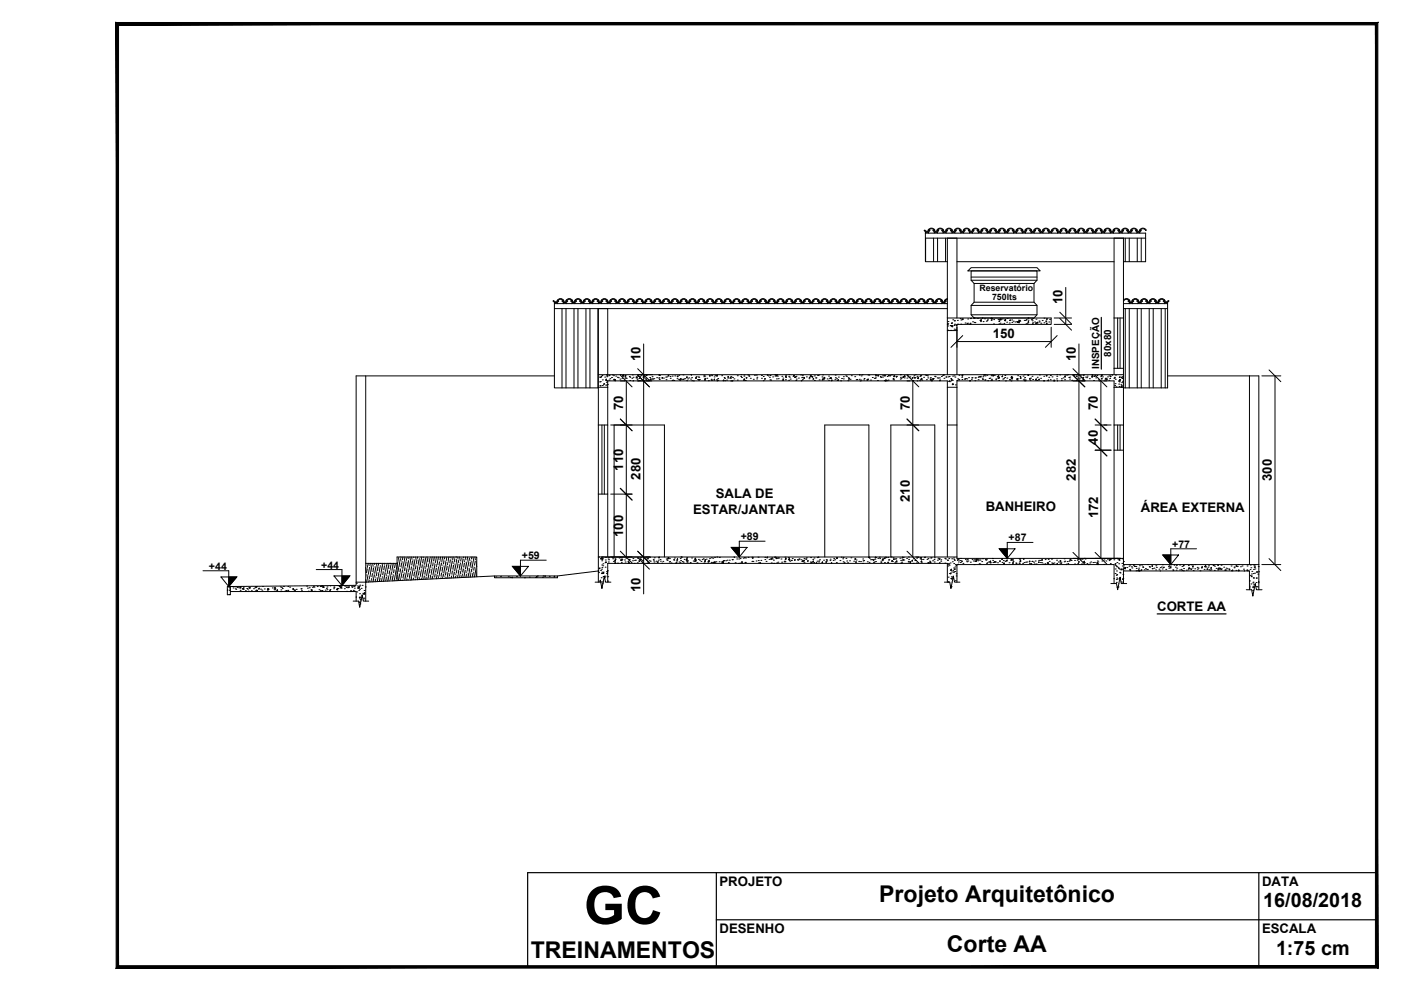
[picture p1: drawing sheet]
<svg xmlns="http://www.w3.org/2000/svg" width="297mm" height="210mm" viewBox="0 0 297 210" stroke-linecap="round" stroke-linejoin="round" font-family="sans-serif">
<defs><g id="words">
<text font-size="11.2" x="123.8" y="195.9">GC</text>
<g font-size="4.9">
<text x="186.4" y="191.3">Projeto Arquitetônico</text>
<text x="112.6" y="203">TREINAMENTOS</text>
<text x="200.8" y="201.7">Corte AA</text>
</g>
<g font-size="4.2">
<text x="267.8" y="192.4">16/08/2018</text>
<text x="270.5" y="202.4">1:75 cm</text>
</g>
<g font-size="2.8">
<text x="225.3" y="64.5" transform="rotate(-90 225.3 64.5)">10</text>
<text x="210.5" y="71.7">150</text>
<text x="135.8" y="76.5" transform="rotate(-90 135.8 76.5)">10</text>
<text x="228.1" y="76.5" transform="rotate(-90 228.1 76.5)">10</text>
<text x="132.1" y="87" transform="rotate(-90 132.1 87)">70</text>
<text x="192.9" y="87" transform="rotate(-90 192.9 87)">70</text>
<text x="232.8" y="87" transform="rotate(-90 232.8 87)">70</text>
<text x="232.8" y="94.3" transform="rotate(-90 232.8 94.3)">40</text>
<text x="132.1" y="99.8" transform="rotate(-90 132.1 99.8)">110</text>
<text x="135.8" y="101.7" transform="rotate(-90 135.8 101.7)">280</text>
<text x="228.1" y="101.9" transform="rotate(-90 228.1 101.9)">282</text>
<text x="151.8" y="105.7">SALA DE</text>
<text x="192.9" y="106.4" transform="rotate(-90 192.9 106.4)">210</text>
<text x="269.6" y="102" transform="rotate(-90 269.6 102)">300</text>
<text x="132.1" y="113.8" transform="rotate(-90 132.1 113.8)">100</text>
<text x="147" y="109">ESTAR/JANTAR</text>
<text x="209" y="108.4">BANHEIRO</text>
<text x="232.8" y="109.9" transform="rotate(-90 232.8 109.9)">172</text>
<text x="241.9" y="108.7">ÁREA EXTERNA</text>
<text x="135.8" y="125.5" transform="rotate(-90 135.8 125.5)">10</text>
<text x="245.3" y="129.6">CORTE AA</text>
<text x="152.6" y="187.8">PROJETO</text>
<text x="267.6" y="187.8">DATA</text>
<text x="152.6" y="197.8">DESENHO</text>
<text x="267.6" y="197.8">ESCALA</text>
</g>
<g font-size="2.2">
<text x="110.6" y="118.5">+59</text>
<text x="157" y="114.5">+89</text>
<text x="213.9" y="114.8">+87</text>
<text x="248.5" y="116.1">+77</text>
<text x="44.3" y="120.8">+44</text>
<text x="68.1" y="120.6">+44</text>
</g>
<g font-size="2.1">
<text x="235.6" y="75.7" transform="rotate(-90 235.6 75.7)">80x80</text>
<text x="233.1" y="78.3" transform="rotate(-90 233.1 78.3)">INSPEÇÃO</text>
</g>
<g font-size="1.9">
<text x="207.7" y="61.6">Reservatório</text>
<text x="210.3" y="63.7">750lts</text>
</g>
</g></defs>
<!-- layer: Piso -->
<g fill="none" stroke="#000" stroke-width=".21">
<path d="M127.1 80h.1M127.4 79.8h.1M127.6 79.6h.1M128.2 80h.1M128.6 79.7h.1M128.6 79.4l.2 .2v-.2M128.7 79.9h.1M129.1 79.7h.1M129.1 79.6h.1M129.8 79.5h.1M130.1 79.7h.1M130.5 79.7h.1"/>
<path d="M130.9 80h.1M131.5 79.4h.1M132 79.8h.1M132 79.7l.2-.3v.3zM132.4 79.7h.1M132.5 79.7l.2-.1v.2zM133.4 79.8h.1M133.5 80h.1M134.1 79.5h.1M134.2 80h.1M134.9 79.9h.1M135.2 79.7h.1"/>
<path d="M135.6 79.8h.1M135.9 79.7h.1M136.3 80h.1M136.4 79.9l.2-.1v.2zM137 79.6h.1M137 79.5h.1M138.2 79.9h.1M139.8 79.4h.1M139.8 79.6h.1M141.1 80h.1M141.4 79.9h.1M141.8 79.5v.2h-.2z"/>
<path d="M142.1 79.8h.1M142.5 79.7h.1M143.1 79.7h.1M143.7 79.7v.2h-.1zM143.9 79.6h.1M144.8 79.5h.1M145.7 79.9v.1h-.2zM146.5 79.4h.2M147.6 79.9h.1M148 79.9h.1M148.2 80h.1M149.2 79.9h.1"/>
<path d="M149.2 79.6h.1M149.4 79.7h.1M150.4 79.7l.2-.1-.1 .2zM150.8 79.5h.1M150.9 79.7h.1M151.4 79.9h.1M151.6 79.6h.1M151.9 79.7l.2-.2v.2zM153 79.7h.1M154.3 79.9l.2-.1-.1 .2zM155 79.9h.1M156.3 79.7h.1"/>
<path d="M157 79.8h.1M157.1 79.4h.1M157.7 79.5h.1M157.7 79.7h.1M158.5 79.5h.1M158.7 79.6h.1M158.8 79.8h.1M160 79.6h.1M160.3 79.5h.1M160.5 80h.1M161.4 79.6h.1M161.8 79.8h.1"/>
<path d="M162.7 79.4h.1M162.9 79.7h.1M163.1 80h.1M163.3 79.6h.1M163.8 79.9h.1M164.3 79.7h.1M164.3 79.4h.2M164.7 79.4h.1M164.7 79.5v.2h-.1l.1-.2M164.8 79.7h.1M165.8 79.8h.1M166.6 79.5h.1"/>
<path d="M166.7 79.7v.2h-.2zM167.2 79.9h.1M167.2 79.4h.1M167.4 80h.1M168.1 79.8h.1M168.2 79.7l.2-.1-.1 .1zM168.6 79.9v.1h-.1zM168.7 79.9h.1M168.8 79.8h.1M169.7 79.5h.1M170.1 79.6h.1M170.1 80h.1"/>
<path d="M171 79.9h.1M171.9 79.8h.1M171.9 79.5l.1 .3-.3-.1M172 79.5l-.2 .3M172.1 79.9l.2-.1-.1 .2zM172.7 79.7h.1M173.3 79.6h.1M173.6 79.5h.1M174.3 79.9h.1M174.4 79.5h.1M175.7 79.7h.1M177.1 79.5h.1"/>
<path d="M177.7 80h.1M178.8 79.9h.1M179.3 79.7h.1M179.5 79.8h.1M180.5 79.7h.1M181.2 79.9h.1M182.2 79.4h.2M182.6 79.7h.1M182.8 79.4h.1M184 79.5h.1M184.2 79.5h.1M185.6 80h.1"/>
<path d="M185.7 79.4h.1M185.7 79.6h.1M186.1 79.7l.2-.1-.1 .1zM186.6 79.8h.1M187.1 80h.1M187.1 79.7h.1M187.6 79.5l.1 .2h-.2l.2-.2M188.1 79.8h.1M188.3 79.6h.1M188.6 79.7h.1M188.7 79.7h.1M189 79.5h.1"/>
<path d="M189.5 79.7h.1M189.6 79.7v.2h-.1zM190 79.9l.2-.1-.1 .2zM190 79.8h.1M190.9 79.4h.1M190.9 80h.1M191.5 79.8h.1M191.5 79.9l.1 .1h-.2zM191.6 79.8l.2-.2 .1 .3zM192.3 79.5h.1M192.5 79.7h.1M192.7 80h.1"/>
<path d="M192.9 79.9h.1M193.7 80h.1M193.8 79.6h.1M194.1 79.4h.1M194.4 80h.1M194.5 79.8h.1M195 79.8h.1M195.1 79.7h.1M195.2 79.7h.1M195.8 80h.1M196.2 79.5h.1M196.4 79.6h.1"/>
<path d="M196.7 79.7h.1M198.1 79.8h.1M198.3 79.9h.1M199.6 79.8h.1M199.8 79.6h.1M200.1 79.4h.1M200.6 79.9h.1M200.9 70.1v-2.7h22v1.4h-20v1.3M200.9 69.1h.1M200.9 70h.1M200.9 68.7h.1M200.9 68.7l.1 .1h-.1l.1-.1"/>
<path d="M201 68.2h.1M201 79.9h.1M201.2 79.8h.1M201.5 69h.1M201.5 70h.1M201.6 69.1h.1M201.7 68.5l.2-.1v.2zM202 79.7h.1M202 69v.3l-.3-.1M202 67.8h.1M202 69l-.2 .2M202.3 69h.1"/>
<path d="M202.3 79.7h.1M202.3 69.8h.1M202.3 68h.1M202.3 68.9h.1M202.4 68h.1M202.4 68.7h.1M202.5 80h.1M202.6 69.9h.1M202.9 68.9l-.1 .1h.1M203 67.9h.1M203 68.7h.1M203.3 79.6h.1"/>
<path d="M203.6 67.5h.1M203.7 68.7h.1M203.7 67.8h.1M203.9 80h.1M203.9 79.7l.2-.1v.1zM204 79.5h.1M204 67.8h.1M204 67.6h.2l-.1 .2zM204.6 68.5h.1M205 68.6h.1M205.1 68.5h.1M205.2 67.6h.1"/>
<path d="M205.6 68.8l.2-.1v.1M205.7 68.5h.1M205.7 67.5h.1M205.8 67.5h.1M206.2 68.2h.1M206.4 67.5h.1M206.5 67.4h.1M206.5 68.4h.1M206.7 68.4h.1M207.2 67.5h.1M207.4 80h.1M207.5 79.9h.1"/>
<path d="M207.6 79.9h.1M207.8 67.9h.1M207.8 79.9l.2-.1v.2zM207.9 68.2h.1M207.9 67.8h.2l-.1 .2-.1-.1M208.3 67.4h.1M208.4 79.9h.1M208.4 68.2h.1M208.6 79.4h.1M208.7 67.6h.1M208.9 79.4h.1M208.9 79.7h.1"/>
<path d="M209.1 68.1h.1M209.2 79.6h.1M209.3 68h.1M209.4 67.7h.1M210.1 79.7h.1M210.1 67.9h.1M210.2 67.6h.1M210.2 67.4l-.1 .1h.2v-.1M210.3 79.5h.1M210.3 67.5v.1h-.1zM210.6 79.5v.2h-.1l.1-.2M210.6 68.7h.1"/>
<path d="M210.7 67.8h.1M210.8 79.6h.1M211.4 79.9h.1M211.5 79.9l.2-.2 .1 .2zM211.6 67.7h.1M211.8 68.7h.1M211.8 68.1l.2-.1-.1 .2zM211.8 67.7h.1M212 67.6h.1M212 68.5h.1M212.2 67.8v-.2l-.1 .2h.2M212.4 68.7h.1"/>
<path d="M212.5 67.6h.1M212.5 79.7l.1 .2h-.2l.2-.2M212.8 68.6h.1M213 79.6h.1M213 67.8h.1M213.2 67.8v.2h-.2zM213.4 68.3h.1M213.5 67.5h.1M214 68.5h.1M214.2 68v-.2l-.1 .2h.1M214.4 79.8h.1M214.5 67.8h.1"/>
<path d="M214.5 79.9v.1h-.1zM214.5 68.4h.1M214.8 68.1h.1M215.2 68.3h.1M215.5 68.2h.1M215.7 68.3l.2-.1-.1 .2zM215.8 79.7h.1M215.9 68.4l.2-.2v.2zM215.9 67.9h.1M216.1 68.1v-.1l-.1 .1h.2M216.2 67.9h.1M216.2 79.8h.1"/>
<path d="M216.2 68.1h.1M216.9 79.7h.1M217.2 79.4h.1M217.2 67.9h.1M217.4 67.9h.1M217.5 68.7h.1M217.6 67.7h.1M217.8 68.5h.1M217.9 79.4h.1M217.9 79.6h.1M217.9 79.4h.2M218 67.4h.1"/>
<path d="M218 67.9h.1M218.1 68.3v-.2l-.1 .2h.1M218.6 67.8h.1M218.7 67.7h.1M218.8 79.8h.1M218.8 68h.1M218.8 68.8l.2-.1v.1M218.9 68.4h.1M218.9 68.7h.1M219 67.5h.1M219.4 68.3h.1M219.6 68.5l.2-.1-.1 .2z"/>
<path d="M219.7 67.7h.1M219.9 80h.1M220 68.3v.2M220 68.3l-.1 .2h.2M220.3 68.1h.1M220.3 68.3h.1M220.4 79.5h.1M220.7 68.5h.1M221 68h.1M221.3 79.8h.1M221.3 67.5h.1M221.3 68.4h.1"/>
<path d="M221.7 68.1h.1M221.8 79.7l.2-.1-.1 .1zM221.9 68.5l.1 .2h-.1l.1-.2M222.1 67.5l-.2 .1 .1 .1v-.1M222.4 80h.1M222.4 68.3h.1M222.5 67.7h.1M222.7 79.6h.1M223 79.9h.1M224.1 79.4h.1M224.1 79.8h.1M224.7 79.5h.1"/>
<path d="M225.7 79.9l.2-.1-.1 .2zM225.7 79.5h.1M226.1 79.5h.1M226.4 79.4h.1M226.8 80h.1M227.6 79.6h.1M228.2 79.7h.1M228.2 79.8h.1M228.5 79.4h.3M228.5 79.4v.1M229.1 79.7h.1M229.6 79.6h.1"/>
<path d="M229.8 79.5h.1M230.2 80h.1M230.5 79.7h.1M231.5 79.4l.2 .1M231.6 79.4v.1M231.6 79.7v.3l-.2-.1zM231.9 79.7h.1M231.9 79.8h.1M232 79.8h.1M232.6 79.6h.1M233.4 79.9h.1M233.5 79.5l.1 .2h-.1l.1-.2"/>
<path d="M233.6 79.5h.1M233.8 79.9h.1M234.8 79.9h.1M235.1 79.7h.1M235.5 79.7v.2h-.1l.1-.2M235.7 79.4h.2M236.2 80h.1M236.5 79.5h.1M237.4 79.9l.1 .1h-.2l.2-.1M237.8 80h.1M238 79.9h.1M126.9 82.1v-2.7h111.3v2.7"/>
<path d="M127.1 81h.1M127.2 81.8h.1M127.3 80h.1M127.3 80.9h.1M127.7 81.7h.1M127.7 80.5h.1M128 81.4h.2l-.1 .1zM128.4 81.6h.1M128.4 80.7h.1M128.6 81.1h.1M128.6 80.5v-.1l-.2 .1h.2M128.6 81.6h.1"/>
<path d="M128.6 80.8h.1M128.8 81.5h.1M128.8 82.1v-1.3h72.1v1.3M129.1 80.6h.1M129.3 80.3h.1M129.7 80h.1M130 80.5h.1M130.1 80.4h.1M130.5 80.5v.2M130.5 80.5h-.3l.2 .1 .1-.1M130.5 80.5l-.1 .2h.1M131.1 80.1h.1"/>
<path d="M131.4 80.4h.1M131.9 80.2h.1M132.4 80.7v.1M132.5 80.1h.1M132.8 80.2h.1M133.5 80.7h.1M134 80.2h.1M134.2 80.8h.1M134.9 80.1l.2-.2v.2zM135.1 80.4h.1M135.2 80.8h.1M135.5 80.2h.1"/>
<path d="M135.6 80.7h.1M136.3 80.6h.1M136.7 80.2h.1M136.9 80.3h.1M136.9 80.5h.1M137.7 80h.1M137.8 80.5l.2-.2v.3zM138 80.4h.1M138.3 80.3h.1M138.6 80.3h.1M139.2 80.1h.1M139.6 80.2h.1"/>
<path d="M139.7 80.1h.1M139.8 80.5h.1M140.3 80.1l.2-.1-.1 .2zM140.7 80.2h.1M141.2 80.5h.1M142.1 80.2h.1M142.5 80.7h.1M142.6 80.6h.1M142.9 80.7h.1M143.5 80.3h.1M143.9 80.5h.1M144.1 80.5h.1"/>
<path d="M144.1 80.6h.1M144.2 80.3l.2-.1-.1 .2zM144.5 80.4h.1M144.8 80.5h.1M145 80.3h.1M145.2 80.3h.1M145.6 80.7h.1M145.8 80.3h.1M146 80.1h.1M146.4 80.4h.1M146.6 80.1h.1M146.7 80.7h.1"/>
<path d="M147 80.8h.1M147.5 80.1h.1M147.6 80v.2h-.1zM147.9 80.5h.1M148.1 80.5h.2l-.1 .1zM148.3 80.5h.1M149.3 80.5h.1M149.4 80.6h.1M149.5 80.4v-.2l-.1 .2h.2M149.8 80.2h.1M150.2 80.7h.1M150.8 80.4h.1"/>
<path d="M150.8 80.6h.1M150.9 80.6h.1M151.5 80.5v-.1l-.1 .1h.1M151.9 80.5h.1M152.2 80.2h.1M152.2 80.7l-.2 .1M152.2 80.7v.1M152.2 80.6h.1M153.4 80.7v-.2l-.1 .2h.2M153.5 80h.1M153.6 80.2h.1M153.7 80.7h.1"/>
<path d="M154 80.6h.1M154.3 80.2h.1M154.8 80.2l.2-.2v.2zM154.9 80.8h.1M155.1 80.8h.1M155.3 80h.1M155.3 80.7l.1 .1M155.4 80.7l-.1 .1M155.6 80.3h.1M156.3 80.6h.1M157.2 80h.1M157.6 80.6h.3l-.1-.2-.2 .2"/>
<path d="M157.7 80.4h.1M158 80.7h.1M158.2 80.1l.2-.1-.1 .2zM159.1 80.2h.1M159.7 80.4h.1M160.4 80.3h.1M161.4 80.2h.1M161.8 80.7h.1M162.1 80.3l.1-.1v.2zM163.2 80.5h.1M163.4 80.6h.1M164.6 80.3h.1"/>
<path d="M165 80.3h.1M165.8 80.6h.1M166 80.2h.1M166 80.5h.1v.1zM166.5 80.5h.1M166.6 80h.1M167.2 80.6h.1M167.5 80.4h.1M168.7 80.7h.1M168.8 80.4h.1M169.3 80.2h.1M169.9 80.8h.1"/>
<path d="M170 80.1h.1M170.1 80.5h.1M170.4 80.1h.1M170.5 80l.1 .2h-.2zM171.5 80.3h.1M171.6 80h.1M172.5 80.4v-.2l-.1 .2h.1M172.7 80.7h.1M172.9 80.1h.1M173 80.1h.1M173.7 80.5h.1M174.4 80.2h.1"/>
<path d="M174.4 80.5v-.1l-.1 .1h.2M174.6 80.5h.1M174.7 80.2l.2-.2v.2zM175.4 80.3h.1M175.7 80.6h.1M175.9 80.2h.1M176 80.1l.2-.1-.1 .2zM176.1 80.2h.1M176.4 80.7v-.2l-.1 .2h.1M177 80.4h.1M177.1 80.1h.1M177.4 80.3h.1"/>
<path d="M177.8 80.7h-.3l.2-.2 .1 .2M178.3 80.7v.1M178.4 80.2h.1M178.8 80.3h.1M179.8 80.7h.1M179.8 80.1h.1M179.9 80.3l.2-.1-.1 .2zM180.2 80.4h.1M181.5 80.5h.1M181.7 80.5h.1M182.2 80.4h.1M182.4 80.8h.1"/>
<path d="M182.5 80.6h.1M183.1 80.5h.1M183.2 80.2h.1M183.8 80.5h.2l-.1 .1zM183.9 80.5h.1M184 80.4h.1M184.6 80.6h.1M184.9 80h.1M185.4 80.2h.1M185.5 80.2h.1M186 80.7h.1M186.7 80h.1"/>
<path d="M187.5 80.7h.1M187.6 80.7h.1M187.7 80.8h.1M187.7 80.8h.2M187.7 80.5h.1M188.1 80.7h.1M188.3 80.6h.1M189.3 80.4h.1M189.3 80.2h.1M189.5 80.5h.1M190.9 80.4h.1M191 80.2h.1"/>
<path d="M191.7 80.1h.1M192.3 80.2h.1M193.5 80v.2h-.1zM193.5 80.7h.1M193.9 80.1l.2-.1-.1 .2zM194.4 80.8h.1M194.5 80.2l.3-.2v.3zM195 80.7h.1M195.1 80.4h.1M195.4 80.6h.1M195.4 80.2l.1 .2h-.2zM196.4 80.5h.1"/>
<path d="M196.7 80.1h.1M197.2 80.4h.1M197.3 80.1h.1M197.4 80.5v-.1l-.1 .1h.1M197.4 80.7l.2-.2v.3zM197.8 80.3h.1M197.9 80.3h.1M197.9 80.2v.2l-.1-.1 .2-.1M198.7 80.1h.1M198.9 80.2h.1M199.2 80.1h.1M199.3 80.5l.1 .2h-.2z"/>
<path d="M200.1 80.2h.1M201.3 80.9v-.2l-.1 .2h.1M201.3 80.9h.1M201.6 80.8h.1M201.6 80.2h.1M201.8 80.5v.1l-.1-.1h.2M201.9 81.6h.1M201.9 80.6h.1M201.9 81.4h.1M202 81.5h.1M202.6 81.6h.1M202.9 80.7h.1"/>
<path d="M202.9 82.1v-1.3h33.3v1.3M203.1 80.3h.1M203.3 80.5h.1M203.9 80.5h.1M204.5 80.4h.1M204.7 80.2h.1M205 80.3h.1M205.3 80.1h.1M205.6 80.8h.1M205.7 80.7v.1M205.8 80.7l-.2 .1M205.9 80.4h.1"/>
<path d="M206.1 80.1h.1M206.7 80.1h.1M206.7 80.7h.1M206.8 80.1h.1M207.4 80.5h.1M208.3 80.2h.1M208.3 80.5h.1M208.8 80.6h.1M209.4 80.7h.1M209.7 80.2h.1M209.9 80.2h.1M210.1 80.6h.1"/>
<path d="M210.2 80.4h.1M210.3 80.6h.1M211.1 80.5h.1M211.1 80.3h.1M211.6 80.2h.1M211.7 80.7h.1M211.7 80.1l.2-.1v.2zM212.6 80.4h.1M212.8 80.3h.1M213 80h.1M213.2 80.8h.1M213.5 80.2h.1"/>
<path d="M214 80.5h.1M214.1 80.6h.1M214.4 80.8h.1M214.4 80.3h.3l-.1-.2-.2 .2M214.5 80h.1M215.5 80.5h.1M215.6 80.3h.1M215.6 80.3l.2-.1v.2zM215.7 80.6h.1M216.4 80l.1 .2h-.2zM216.9 80.5h.1M217.1 80.4h.1"/>
<path d="M217.2 80.7h.1M217.2 80h.1M217.5 80.5v.3M217.5 80.5l-.2 .3M218.4 80.6h.1M218.4 80.2v.2h-.1zM218.5 80.2h.1M218.9 80.5h.1M219.5 80.5h.2v.1l-.2-.1M219.6 80.3h.1M219.8 80.7h.1M220.3 80.5v-.1l-.1 .1h.2"/>
<path d="M220.6 80.2h.1M221.3 80.7h.1M221.3 80.8h.1M222.3 80.5v.2h-.1zM222.7 80.5h.1M223.4 80.8h.1M223.4 80.6h.1M223.4 80.8h.2M224 80.3h.1M224.2 80.8h.1M225 80.6h.1M225 80.3h.1"/>
<path d="M225.4 80.1h.1M225.7 80.5h.1M226.6 80h.1M226.8 80.4h.1M227.2 80.6h.1M228.2 80.7h.1M228.5 80.2h.1M228.8 80.3h.1M229.1 80.1h.1M229.6 80.5h.1M229.6 80.1l.2-.1-.1 .2zM230.4 80.1h.1"/>
<path d="M231 80.3h.1M231.8 80.7h.1M232.3 80.1h.1M232.9 80.5h.1M233 80.8h.1M233.5 80.3l.2-.1-.1 .2zM234.5 80.2l.1 .2h-.3zM234.6 80.3h.1M234.6 80.5h.1M235.1 80.6h.1M235.3 80.2h.1M236.2 80.2h.1"/>
<path d="M236.3 80.1h.1M236.3 81.7h.1M236.4 81.4h.1M236.5 80.4h.1M236.6 82h.1M237.2 81.4h.1M237.2 80.8l.2-.2v.2zM237.3 81.9h.1M237.3 81h.1M237.3 80.5l.2 .1 .1-.1h-.2M237.6 81.6h.1M237.7 80h.1"/>
<path d="M237.8 81.8h.1M237.8 81.1h.1M237.8 82h.1M237.8 81.9l.1 .2h-.2zM237.9 80.2h.1M238 80.8h.1M77.8 119.7l.1 .6M78.2 119.5l.1 .4M78.6 119.5l.3 1.7M79 119.5l.1 .6M79.4 119.5v.2M79.8 119.5l.3 1.5"/>
<path d="M80.2 119.5l.1 .4M80.6 119.5h.1M80.7 119.9l.4 2M81 119.5l.3 1.3M81.4 119.5l.1 .2M81.5 120l.2 1.1M81.9 119.7l.3 2M82.2 119.5l.3 1.1M82.7 119.5h.1M82.7 119.7l.2 1.2M83.1 119.5l.3 1.9M83.5 119.5l.1 .9"/>
<path d="M83.9 119.5l.2 1.2M84.2 119.3l.4 1.9M84.5 118.2l.3 2M84.9 118.1h.1M84.9 118.4l.1 .6M85.1 119.3l.2 1.2M85.2 118.1l.2 .6M85.4 119.1l.4 1.9M85.7 118.1l.3 1.9M86.1 118.2l.1 .6M86.3 119.1l.2 1.2M86.5 118.1l.1 .4"/>
<path d="M86.6 118.9l.3 1.9M86.9 118.1l.3 1.7M87.3 118.1l.1 .5M87.4 118.9l.3 1.2M87.7 118.1v.2M87.8 118.6l.3 2M88.1 118.1l.3 1.5M88.4 120l.4 1.9M88.5 118.1v.3M88.6 118.7l.2 1.2M89 118.4l.3 2M89.3 118.1l.3 1.3"/>
<path d="M89.6 119.7l.3 2M89.7 118.1v.1M89.8 118.5l.2 1.2M90.1 120l.1 .6M90.2 118.2l.3 2M90.5 118.1l.2 1.1M90.8 119.5l.3 2M91 118.3l.2 1.2M91.3 119.7v.6M91.3 118.1l.4 1.9M91.8 118.1l.1 .8M92 119.3l.3 2"/>
<path d="M92.1 118.1l.3 1.2M92.4 119.6l.1 .6M92.6 118.1l.3 1.7M93 118.1l.1 .6M93.2 119.1l.3 2M93.4 118.1l.1 1M93.6 119.4l.1 .6M93.8 118.1l.3 1.5M94.1 120l.4 1.9M94.2 118.1l.1 .4M94.3 118.9l.4 2M94.6 118.1l.1 .8"/>
<path d="M94.8 119.2l.1 .5M95 118.1l.2 1.3M95.3 119.7l.4 2M95.4 118.1v.2M95.5 118.7l.4 2M95.8 118.1l.1 .5M96 118.9l.1 .6M96.1 119.8l.2 1.2M96.2 118.1l.2 1.1M96.5 119.5l.3 2M96.6 118.1h.1M96.7 118.5l.4 2"/>
<path d="M97.1 118.1v.3M97.1 118.7l.2 .6M97.3 119.6l.2 1.2M97.4 118.1l.2 .8M97.6 119.4l.4 1.9M97.9 118.3l.3 2M98.2 118.1l.1 .1M98.3 118.5l.2 .6M98.5 119.4l.2 1.2M98.7 118.1l.1 .6M98.8 119.2l.4 1.9M99.1 118.1l.3 1.9"/>
<path d="M99.5 118.3l.1 .6M99.7 119.2l.2 1.2M99.9 118.1l.1 .4M100 118.9l.4 2M100.3 118.1l.3 1.7M100.7 118.1l.1 .6M100.9 119l.2 1.2M126.9 118.1h.1M127.3 118.4h.1M127.4 118.5h.2v-.2l-.2 .2M127.5 118.5h.1M127.6 118.9h.1"/>
<path d="M127.6 119.8h.1M127.7 118.1h.1M127.7 118.5l.2-.1-.1 .2zM127.8 120h.1M127.8 119.5h.1M128.3 119.3h.1M128.3 118.7h.1M128.4 118.2h.1M128.5 119.3v-.2l-.1 .2h.2M128.9 118.5h.1M129 119.2h.1M129 118.7h.1"/>
<path d="M129 118.2h.1M129.8 118.2h.1M129.9 118.5h.1M130 119h.1M130.3 118.9l.2-.2v.3zM130.3 119.5h.1M130.4 118.5h.1M130.4 119.4h.1M130.4 118.6h.1M130.4 119.3l.1 .2M130.5 119.3l-.2 .2M130.9 119.4h.1"/>
<path d="M131.3 118.3h.1M131.5 118.2h.1M131.6 118.7h.2l-.1 .1zM131.7 119.2h.1M131.7 118.8h.1M131.8 118.3h.1M131.9 118.6h.1M132.4 118.7h.1M132.5 119.2h.1M132.7 118.3h.1M133.1 119h.1M133.2 118.1h.1"/>
<path d="M133.3 118.7h.1M133.4 118.6h.1M133.4 119.4h-.2l.2-.2v.3M134.1 118.9h.1M134.2 118.4h.1M134.4 119.5h.1M134.5 118.8h.1M134.7 118.8h.1M135.1 119.3h.1M135.2 118.3h.1M135.5 118.9h.2l-.1 .2zM135.6 118.5h.1"/>
<path d="M135.7 118.6h.1M135.8 118.3h.1M135.9 118.6h.1M136.1 119.2h.1M136.2 118.9h.1M136.8 118.1h.1M137.1 118.5h.1M137.3 119.4h.1M137.3 118.3h.1M137.3 118.5h.1M137.6 118.9h.1M137.7 118.1h.2"/>
<path d="M137.9 119h.1M138.5 118.6h.1M138.5 118.9h.1M138.7 119.2h.1M138.7 118.3h.1M139.1 119h.1M139.3 119.2l.3-.1-.1 .2-.2-.1M139.6 118.8h.1M139.8 118.1v.2h-.2zM139.9 118.6h.1M140 119h.1M140.3 119.4h.1"/>
<path d="M140.5 119h.1M141.3 118.5h.1M141.4 118.8h.1M141.4 118.7h.1M141.6 118.3l.2-.1v.2zM141.7 118.3l.1 .1h-.2zM141.9 119.2h.1M141.9 118.4h.1M142 119.1h.1M142.3 119.4h.1M142.8 118.6h.1M142.9 118.8h.1"/>
<path d="M143 118.3h.1M143.3 119.5l.2-.2-.1 .2M143.4 119.2h.1M143.5 118.9h.1M143.7 118.6v-.2l-.2 .2h.2M144 119.2h.1M144.2 119.3h.1M144.2 118.4h.1M144.3 118.9h.1M144.4 118.1h.1M144.4 118.1h.2M144.6 119.1h.1"/>
<path d="M144.9 119.2h.1M145.1 118.6h.1M145.5 118.5l.2-.1v.2zM145.6 119.1h.1M145.6 118.2h.1M145.6 118.8v-.2l-.1 .2h.2M145.7 118.9h.1M145.7 119.2h.1M146.3 119.3h.1M146.6 118.3h.1M147 118.9h.1M147.2 119h.1"/>
<path d="M147.3 118.9h.1M147.3 118.6l.2-.3v.3zM147.4 118.7h.1M147.6 118.9v-.1l-.2 .1h.2M147.8 119.3h.1M148.1 118.6h.1M148.3 118.8h.1M148.6 119h.1M148.9 118.6h.1M149.1 118.5h.1M149.2 119.4h.1M149.4 118.7l.2-.1-.1 .2z"/>
<path d="M149.5 118.9v.2h-.1l.1-.2M149.7 118.6h.1M150.1 119.3h.1M150.1 119.1h.1M150.4 118.8v.2h-.2zM150.4 118.4h.1M150.8 119.2h.1M150.8 118.3h.1M151.1 119.3h.1M151.1 118.3h.1M151.5 119.3h.1M151.5 119.3v-.2l-.2 .2h.2"/>
<path d="M151.5 118.2h.1M151.5 119.2h.1M151.8 119.1h.1M152 118.1h.1M152.5 119.1h.1M152.5 118.2h.1M153 119.2h.1M153.1 119.1h.1M153.3 118.9h.2l-.1 .1zM153.4 119.3v.2M153.4 119.3l-.3 .2M153.5 118.9h.1"/>
<path d="M153.9 118.9h.1M154.2 118.8h.1M154.4 119.3h.1M154.6 118.8h.1M155.2 118.6h.1M155.3 118.7h.1M155.6 118.1h.1M155.9 119.3h.1M156.2 118.5h.1M156.6 119.5h.1M156.6 118.5h.1M156.9 119.4h.1"/>
<path d="M156.9 118.4h.1M157.2 119.2l.2-.1-.1 .2zM157.3 119.4h.1M157.6 118.3h.1M157.8 118.2h.1M157.9 119.3h.1M158 119.2h.1M158.1 118.3h.1M158.6 118.2h.1M159.4 118.1h.1M159.4 119h.1M159.5 118.3l.2-.1-.1 .2z"/>
<path d="M159.6 119h.1M160.3 118.9h.1M160.7 118.1h.1M160.8 118.9h.1M160.9 119.3h.1M161.1 119.4l.2-.1-.1 .2M161.1 119.4l.1 .1M161.3 118.8h.1M162.2 118.6h.1M162.2 118.2h.1M162.4 119h.1M162.7 118.1l.1 .2h-.2z"/>
<path d="M163.1 118.6h.1M163.4 118.5l.2-.1-.1 .2zM163.5 119.4h.1M163.6 118.5h.1M163.6 118.3h.1M163.7 118.5h.1M164 118.8h.1M164 119.5h.1M164.3 118.1h.2M164.7 119.4h.1M164.7 118.3v.1h-.2zM164.7 118.3h.1"/>
<path d="M164.9 118.3h.1M164.9 119.2h.1M165.1 118.3h.1M165.6 118.5h.1M165.7 119.2h.1M166.2 119.1h.1M166.3 119h.1M166.4 118.1h.1M166.4 119.1h.1M166.5 118.4h.1M166.6 118.6v-.2l-.1 .2h.2M167.2 118.2h.1"/>
<path d="M167.2 118.6l.2-.2v.2zM167.3 118.7l.2-.1-.1 .2zM167.5 119h.1M167.7 118.8h.1M167.8 118.8h.1M168 118.4h.1M168.6 118.8v-.2l-.2 .2h.2M169.1 118.6h.1M169.1 118.8h.1M169.4 118.5h.1M169.4 118.6h.1M169.8 118.7h.1"/>
<path d="M170.3 119.1h-.3l.3-.3v.3M170.5 118.4h.1M170.5 119.3h.1M170.5 118.9v-.1l-.1 .1h.1M170.8 118.5h.1M170.8 118.6h.1M171 118.3h.1M171.2 118.9h.2l-.1 .1zM171.8 119.2h.1M171.9 118.2h.1M171.9 119.4h.1M172 119.2h.1"/>
<path d="M172.3 118.6h.1M172.4 118.9l.1 .2h-.2l.2-.2M172.5 119.3h.1M172.6 118.3h.1M173.1 119.3l.1 .2M173.2 119.3l-.2 .2M173.2 119h.1M173.3 118.2h.1M173.5 118.1h.1M173.6 119.2h.1M173.6 118.9h.1M173.8 118.7h.1"/>
<path d="M174.4 119.1v.2M174.4 119.1l-.1 .2h.1M174.6 118.8h.1M175.2 118.7h.1M175.2 119.1l-.1 .1h.1v-.1M175.3 118.9h.1M176 118.9h.1M176 118.6h.1M176.3 119.3v.2M176.3 119.3l-.1 .2M176.6 118.8h.1M176.8 118.4h.1"/>
<path d="M177 118.7h.1M177.3 119.3h.1M177.3 118.3l.2-.1v.2zM177.4 118.4h.1M178.1 118.9h.1M178.3 118.1h.1M178.7 118.5h.1M178.8 118.2h.1M178.8 119.1h.1M179 119.5l.1-.2v.2M179.4 118.4h.1M179.5 118.9h.1"/>
<path d="M179.7 119.3h.1M180.1 118.9h.1M180.4 118.3h.1M181 119h.1M181.3 118.6l.1-.2-.2 .1 .2 .1M181.4 119.1h.1M181.4 119.2h.1M181.5 118.7h.1M182.1 119h.1M182.4 119.1h.1M182.9 119.5h.1M182.9 118.5h.1"/>
<path d="M183 118.9h.1M183.1 118.9h.1M183.9 119.1h.1M184.3 119.2h.1M184.3 118.1l-.2 .1h.3M184.3 118.3h.1M184.3 118.1l.1 .2M184.6 118.7h.1M184.8 118.6h.1M185.1 118.7l.2-.1-.1 .2zM185.2 119.3h.1M185.3 119.2h.1"/>
<path d="M185.5 118.6h.1M185.6 119.1h.1M185.7 118.2h.1M185.7 118.1v.2h-.2zM186.1 118.4h.1M186.4 118.1h.1M186.5 118.4h.1M186.8 119.2h.1M186.8 119h.1M187.1 118.9h.1M187.2 118.4l.1 .3-.2-.1 .2-.2M187.5 119.3h.1"/>
<path d="M187.6 118.3v.1h-.1zM187.7 118.1h.1M187.9 118.2h.1M188.2 119.2h.1M188.2 119.3h.1M188.2 118.2h.1M188.4 118.7h.1M188.5 118.7h.1M188.9 118.1h.1M189 118.9h.2l-.1 .1zM189.2 119h.1M189.3 118.3h.1"/>
<path d="M189.6 118.4v.2h-.2zM189.7 119.4h.1M189.8 119.4h.1M189.8 118.5h.1M189.9 118.5h.1M190.1 119.2v-.3l-.2 .2 .3 .1M190.8 118.3h.1M191 118.8h.1M191 119.4h.1M191.1 119.4h.1M191.2 119.2h.1M191.2 118.3h.1"/>
<path d="M191.3 118.1h.2M191.5 118.2h.1M191.5 118.8v-.2l-.1 .2h.1M191.6 118.7h.1M192.2 118.4h.1M192.6 119h.1M192.6 119.2h.1M192.6 118.1h.1M192.6 118.6h.1M192.9 119.2l.2-.1-.1 .1zM192.9 119.5l.1-.2v.2M193.4 118.8l.1 .1h-.2z"/>
<path d="M193.6 119.5h.1M193.7 118.5h.1M194 118.8h.1M194.1 118.9h.1M194.3 119.4h.1M194.3 118.3h.1M194.5 118.2h.1M195 118.3h.1M195.1 118.5h.1M195.2 118.3l.2-.1-.1 .2zM195.4 118.6h.1M195.4 119.2h.1"/>
<path d="M195.4 119.1v-.2l-.1 .2h.1M195.7 118.6h.1M196 118.2h.1M196 118.1h.1M196.5 118.6h.1M196.7 119.3h.1M196.8 118.4h.1M197 119.3l-.2 .1 .1 .1M197 119.3v.2M197 119h.1M197.3 118.3h.1M197.3 119.1v.2"/>
<path d="M197.3 119.1l-.1 .2h.2M197.4 118.3h.1M197.7 118.9h.1M198 118.6h.1M198.1 119.2h.1M198.1 118.3h.1M198.7 118.8h.1M198.9 118.3h.1M199.1 118.5l.2-.1-.1 .2zM199.2 119.3l.1 .2M199.3 119.3l-.1 .2M199.5 119h.1"/>
<path d="M199.5 118.7h.1M200.3 118.4h.1M200.3 119.4h.1M200.5 118.5h.1M200.9 118.8h.1M200.9 119.5h.1M201.2 118.4h.1M201.2 119.5l.1 .1h-.2l.1-.1M201.2 119.8h.1M201.5 119.4h.1M201.8 118.5h.1M201.9 119.1h.1"/>
<path d="M202.2 118.3h.1M202.2 119.5h.1M202.3 118.6h.1M202.3 118.8h.1M202.6 119.7h.1M202.7 119.9h.1M203 118.7l.2-.1-.1 .2zM203.1 119.7h.1M203.2 119.2h.1M203.2 118.5h.1M203.5 118.9h.1M203.6 119.3h.1"/>
<path d="M203.7 118.4h.1M203.8 118.9h.1M203.9 119.1h.1M204.2 119.5h.1M204.7 118.6h.1M204.9 118.9h.1M205 119.1h.1M205.1 118.6h.1M205.2 118.9h.1M205.7 119.2h.1M206.1 118.6h.1M206.4 118.9h.1"/>
<path d="M206.5 119.7h.1M206.6 118.7h.1M206.7 119h.1M206.9 118.9h.2l-.1 .1zM207.1 118.5l.1 .2h-.3zM207.2 118.6h.1M207.3 118.9h.1M207.5 118.7h.1M207.6 119.5h.1M207.8 119.6h.1M207.8 118.7h.1M208.1 119.1h.1"/>
<path d="M208.3 118.5h.1M208.9 118.6h.1M209 118.8h.1M209.2 118.6h.1M209.2 119.5h.1M209.3 119.3h.1M209.6 119.2h.1M209.9 119.6h.1M210 119.2h.1M210 118.9v.3h-.2l.2-.3M210.5 118.8h.1M210.5 118.4h-.1"/>
<path d="M210.5 119.3h.1M210.6 118.4h.1M210.8 119.2l.2-.1-.1 .1zM211 119.1h.1M211 119.2h.1M211.5 119.3h.1M211.9 119.1h.1M211.9 118.9h.1M212.5 119.2h.1M212.5 118.4v.2h-.1zM212.7 118.9h.1M212.7 119.6l.2-.2 .1 .3"/>
<path d="M212.7 119.6h.3M213.1 119h.1M213.3 118.9h.1M213.4 118.8h.1M213.9 119.3h.1M214.4 118.6h.1M214.4 118.8v-.2l-.1 .2h.2M214.7 118.7h.1M214.7 119.6h.1M214.7 118.8h.1M214.8 119h.1M214.8 119.3v.2l-.1-.1 .2-.1"/>
<path d="M215.4 119.4h.1M215.4 119.5h.1M216.1 119.4h.1M216.1 118.5h.1M216.1 118.4h.1M216.2 119.1h.1M216.2 118.5h.1M216.4 118.8v.1h-.1zM216.8 119.5h.1M216.9 118.5l.2-.1v.2zM217.1 119.3h.1M217.5 119.2h.1"/>
<path d="M217.7 119.2h.1M218.3 119.5h.1M218.3 119.1v-.2l-.1 .2h.2M218.8 119.5l-.2 .1 .1 .1v-.2M218.8 119h.1M219.1 119.2h.1M219.3 119.6h.1M219.5 118.9h.1M219.7 119.6h.1M220.2 118.8h.1M220.2 119.1l.1 .2M220.3 119.1l-.1 .2h.1"/>
<path d="M220.5 118.8h.1M220.6 119.3h.1M220.8 118.7l.2-.1v.2zM220.9 119.3h.1M221.1 119.6h.1M221.5 119.7h.1M221.6 119.5h.1M221.6 118.6h.1M222 119.3h.1M222.2 119.6h.1M222.2 119.3v.2M222.2 118.6h.1"/>
<path d="M222.2 119.3l-.1 .2h.2M222.4 119h.1M222.6 119.7h.1M222.9 118.5h.1M223 119.4h.1M223 118.5h.1M223.1 119.6h.1M223.2 119.5h.1M223.5 119.4h.1M224 118.8h.1M224.2 119.6v-.1l-.1 .1h.1M224.4 119.2h.1"/>
<path d="M224.7 119.4h.1M224.7 118.9h.2v.1zM224.9 119.5h.1M224.9 119.2h.1M225.6 119.1h.1M225.6 118.5h.1M225.7 119h.1M226.1 119.6v.1M226.1 119.6l-.1 .1M226.3 119.1h.1M226.4 119.5h.1M226.6 119h.1"/>
<path d="M226.8 118.8l.2-.3 .1 .3M226.8 118.7l.3 .1M227.1 118.8h.1M227.8 119.6h.1M227.8 118.8h.1M228.4 118.8h.1M228.5 118.6h.1M228.5 119.5h.1M228.6 119.2l.2-.1v.1zM229.1 118.7h.1M229.3 119.6h.1M229.4 118.6h.1"/>
<path d="M229.7 119.2l.2-.2v.2zM229.9 118.4h.1M229.9 119.3h.1M230.1 118.5h.1M230.4 119.5h.1M230.7 119.7h.1M231 119.4h.1M231.3 119.2h.1M231.7 119.3h.1M232.1 119.2h.1M232.5 119.4l.2-.1-.1 .2zM232.6 119.7l.2-.2v.2z"/>
<path d="M232.6 118.9h.1M232.8 119.2h.1M233.5 118.4h-.1M233.5 118.4h.1M233.6 118.9h.1M234 119.7h.1M234 118.7h.1M234.1 118.4h.1M234.5 118.9h.1M234.8 118.5l.2-.1-.1 .2zM235.1 118.9h.1M235.2 118.7h.1"/>
<path d="M235.4 118.6h.1M235.4 119.5h.1M235.4 118.4l.1 .2h-.2zM235.6 118.5h.1M236.2 118.7h.1M236.4 119.6l.2-.1-.1 .2zM236.5 119.9h.1M236.8 118.4h.1M236.8 119.3h.1M237 118.6h.1M237.2 119.5h.1M237.4 118.6v.2h-.1z"/>
<path d="M237.9 119.5h.1M237.9 118.5h.1M238.2 119.1h.1M238.2 119.7h.1M239.5 119.8h.1M240.5 119.7l-.2 .1 .1 .1 .1-.2M241.6 120h.1M242 119.8h.1M243.3 119.7h.1M245.1 120h.1M246.5 119.7h.1M247.8 120h.1"/>
<path d="M249 119.7l.1 .1M249.1 119.7v.1M249.4 119.9h.1M250.1 119.8h.1M251 119.8v.2h-.1l.1-.2M252 119.9h.1M252.5 119.7h.1M252.5 119.7h.2M252.9 120l.1 .1h-.2l.2-.1M253.4 119.7h.1M256.2 120h.1M257.2 119.9h.1"/>
<path d="M257.2 119.8h.1M258.1 119.8l.2 .1v-.2l-.1 .1M258.9 119.8h.1M262.2 119.9l-.1 .1M262.2 120v.1l-.2-.1M262.6 119.7h.1M264.5 119.7h.1M265.1 119.8h.1M265.8 119.8h.1M266 119.8h.1M48.2 125.1v.1M48.2 126.1v-1.7l27.3-.3v-.7h2v4.1"/>
<path d="M48.5 126.1h.1M48.6 125.2h.1M48.6 124.4l.2 .1M48.7 124.9h.1M48.7 124.4l-.1 .1M48.8 124.4v1.7M48.8 125.4h26.7v2.1M49.1 124.4h.1M49.4 124.7h.1M49.9 124.7h.1M50 125h.1M50.3 124.6h.1"/>
<path d="M50.6 124.6h.1M50.9 124.7h.1M50.9 125.2h.1M51 124.4l.1 .1h-.1l.1-.1M51.4 124.8h.1M51.5 124.9l.2-.2v.3zM51.6 124.5h.1M52 125.3h.2l-.1 .1zM52.3 124.8h.1M52.5 124.9h.1M52.6 125.3h.1M52.7 124.6h.1"/>
<path d="M53 124.5l-.1 .2zM53.3 125.3h.1M53.7 124.8h.1M54 124.6h.1M54.1 124.4h.1M54.1 125.3h.1M54.3 124.4h.2l-.1 .1zM54.3 125.1h.1M54.3 125.4l.3-.2v.2zM54.9 124.7l.1 .2h-.2l.2-.2M55.2 124.9h.1M55.5 125.1h.1"/>
<path d="M55.7 124.4h.1M56 124.9h.1M56.7 125h.1M56.7 125.3h.1M56.7 124.8h.1M56.9 124.9h.1M56.9 124.9v.1h-.1zM57.7 124.7h.1M58.1 125h.1M58.2 124.7l.2-.1-.1 .1zM58.3 124.7h.1M58.3 125h.1"/>
<path d="M58.8 125l.1 .2h-.2zM59.4 125.4h.1M59.4 124.4h.1M59.5 125.1h.1M59.6 125.4h.1M59.7 124.5h.1M59.8 124.8h.1M60.1 124.4h.1M60.4 125.3h.1M60.8 125.2v.2h-.2zM61 125.2h.1M61 124.4h.1"/>
<path d="M61 125.3h.1M61.4 124.5h.1M62.1 125h.1M62.3 124.8l-.3 .1 .2 .1 .1-.2M62.4 125.1h.1M62.4 125.2h.1M62.7 125.4h.1M62.8 125h.1M63.8 124.9h.1M63.8 124.8h.1M63.9 125.3h.1M65 124.3h.1"/>
<path d="M65.2 124.7h.1M65.3 125.3h.1M65.6 124.6h.1M65.9 125.1l.3-.1-.1 .2zM66.1 125.3h.1M66.2 124.5h.1M66.4 124.3h.1M66.5 125.4h.1M66.6 124.5h.1M66.8 125.4h.1M67.3 124.4h.1M67.6 125h.1"/>
<path d="M67.9 124.4h.1M67.9 125.2h.1M68 124.3h.1M68.2 124.2l.2 .1zM68.3 125.2h.1M68.4 124.5l.3-.2v.3zM68.9 125.1h.1M69.2 124.7h.1M69.3 125h.1M69.3 124.4h.1M69.8 125.3h.2v.1l-.2-.1M69.9 125.3h.1"/>
<path d="M70 125h.1M70 124.1l.2 .1M70.1 124.1v.1M70.7 124.8h.1M70.8 124.5h.1M71.4 125l.2-.3v.3zM71.4 125.1h.1M71.7 124.8h.1M71.7 124.2h.1M72 124.2l.1 .2M72.1 124.2l-.1 .2h.1M72.1 124.7h.1"/>
<path d="M72.1 124.4h.2l-.1 .1zM72.2 124.6h.1M72.3 124.7h.1M72.4 124.2h.1M73 124.8h.1M73.1 124.3h.1M73.4 124.5h.1M73.4 125.4h.1M73.5 124.4h.1M73.7 124.6h.1M74 124.4v.1h-.1l.1-.1M74.2 125.4l.3-.2v.2"/>
<path d="M74.4 125.4h.1M74.5 124.3h.1M74.6 124.5h.1M74.9 124.3h.1M74.9 125.2h.1M74.9 127.5h1.1l.3 1.3 .5-2.7 .2 1.4h1.2M75 125.3h.1M75.1 124.3h.1M75.1 124.7h.1M75.5 126.6h.1M75.6 123.7h.1M75.6 126.6h-.1"/>
<path d="M75.6 125.5h.1M75.8 124.2h.1M76 124.5l-.2 .2zM76 124.4h.1M76 124.7l.2-.1-.1 .1zM76.1 125.2h.1M76.1 127.7h.1M76.2 126.8h.1M76.2 124.3h.1M76.2 125h.1M76.2 125.9h.1M76.3 124.1h.1"/>
<path d="M76.3 128h.1M76.3 126.6l.1 .2M76.4 127.1h.1M76.4 126.6l-.2 .1h.2M76.4 127.2h.1M76.6 124.7h.1M76.8 124.1h.1M76.9 125.8h.1M77 127h.1M77.1 126h.1M77.1 126.8h.1M77.1 125.9l.2-.3 .1 .3"/>
<path d="M77.1 125.8l.3 .1M77.2 125.2h.1M77.5 124.4h.1M77.5 120.3l.2 1.1M77.6 122.9l.1 .5M77.8 121.8l.3 1.6M78 120.6l.2 1.2M78.3 122.1v.6M78.3 120.3l.4 2M78.4 123l.1 .4M78.8 122.7l.1 .7M79 121.6l.3 1.7"/>
<path d="M79.1 120.4l.3 1.2M79.4 121.9l.1 .6M79.5 120.1l.4 2M79.6 122.8l.1 .5M80 122.5l.1 .8M80.2 121.4l.3 1.9M80.3 120.2l.2 1.2M80.6 121.7l.1 .5M80.8 122.5l.1 .8M81.1 122.2l.2 1.1M81.4 121.2l.3 2M81.8 121.4l.1 .6"/>
<path d="M81.9 122.3l.2 .9M82.3 122.1l.2 1.1M82.5 121l.4 2M83 121.2l.1 .6M83.1 122.1l.2 1.1M83.5 121.9l.2 1.2M83.7 120.8l.4 2M84.1 121l.2 .6M84.3 121.9l.2 1.2M84.7 121.7l.2 1.4M84.9 120.6l.3 1.9M85.3 123h.1"/>
<path d="M85.3 120.8l.1 .6M85.5 121.7l.2 1.2M85.8 121.4l.3 1.6M86 120.4l.4 1.9M86.5 122.8v.2M86.5 120.6l.1 .6M86.7 121.5l.2 1.2M86.9 123h.1M87 121.2l.3 1.8M87.2 120.2l.4 1.9M87.7 122.5v.4M87.7 120.4l.1 .6"/>
<path d="M87.9 121.3l.1 1.2M88.1 122.8v.1M88.2 121l.3 1.9M88.8 122.3l.1 .6M88.9 120.2l.1 .6M89 121.1l.2 1.1M89.3 122.5l.1 .4M89.4 120.8l.3 2M90 122.1l.2 .7M90.2 120.8l.2 1.2M90.5 122.3v.5M90.6 120.6l.3 2"/>
<path d="M91.2 121.9l.2 .9M91.4 120.6l.2 1.2M91.6 122.1l.2 .6M91.8 120.4l.3 2M92.4 121.7l.2 1M92.6 120.5l.2 1.1M92.8 121.9l.1 .6M92.9 120.2l.4 2M93.4 122.5v.2M93.6 121.5l.2 1.1M93.8 120.3l.2 1.1M94 121.7l.1 .6"/>
<path d="M94.2 122.6h.1M94.5 122.3l.1 .3M94.8 121.3l.2 1.3M94.9 120l.3 1.2M95.2 121.5l.1 .6M95.4 122.4v.2M95.7 122.1l.1 .4M96 121.1l.2 1.4M96.4 121.3l.1 .6M96.5 122.2l.1 .3M96.9 121.9l.1 .6M97.1 120.8l.3 1.7"/>
<path d="M97.6 121.1l.1 .6M97.7 122l.1 .5M98.1 121.7l.1 .7M98.3 120.6l.3 1.8M98.7 120.9l.1 .6M98.9 121.8l.1 .6M99.3 121.5l.1 .9M99.5 120.5l.3 1.9M99.9 120.7l.1 .6M100.1 121.6l.1 .7M100.4 121.3l.2 1M100.7 120.3l.3 1.9"/>
<path d="M104.8 122.1h13.4v.4h-13.4zM105.1 122.3h.1M106.1 122.2h.1M107.8 122.3h.1M108.1 122.4h.1M108.6 122.5l.1-.1v.1M109.5 122.2h.1M111.2 122.5h.1M112.2 122.4h.1M113.6 122.4h.1M113.7 122.4l.2 .1v-.3l-.2 .3M113.9 122.1h.1"/>
<path d="M115 122.4h.1M115.1 122.1h.1M115.6 122.1h.1M116.4 122.2h.1M117.6 122.3v-.1l-.1 .1h.1M126.2 123.4h1.2l.2 1.4 .5-2.7 .3 1.3h1.1M126.9 123.4v-5.3h76v.3h35.3v1.3h28.7v5.3M126.9 121.4h.1M126.9 121v.1M127 120.5l.2-.1v.2zM127.2 123.3h.1M127.3 123v.2h-.1l.1-.2"/>
<path d="M127.3 120.9h.1M127.4 123.4h.1M127.5 122.5h.1M127.5 121.6h.1M127.5 120.7h.1M127.6 121.3h.1M127.6 120.3h.1M127.7 121.6h.1M127.7 123.8h.1M127.8 123.4h.1M127.9 122.2h.1M127.9 121.3h.1"/>
<path d="M128 121.4v.2h-.3zM128.2 122.4h.1M128.3 120.3h.1M128.3 122.2h.1M128.6 121.2h.1M128.6 121.6l.2-.1v.2zM128.8 121h.1M128.8 122.3h.1M128.8 123.2h.1M128.8 121.1v.2M128.8 123.4v-3.9h72.1v3.9M200.2 123.4h1.2l.2 1.4 .5-2.7 .3 1.3h1.1"/>
<path d="M201 123.3h.1M201 120h.1M201 123.4h.1M201 122.4h.1M201.3 121.6h.1M201.5 120.9l.2-.2v.2zM201.6 121.5v.2h-.1l.1-.2M201.6 122.7h.1M201.7 124.4h.1M201.7 122.7l.1-.1v.2zM201.7 122.3h.1M201.7 121.3h.1"/>
<path d="M201.9 122.5h.1M202 120.9h.1M202.1 121.3h.1M202.2 120.4h.1M202.2 121.3h.1M202.3 120.7l.2-.1v.2zM202.4 121.2h.1M202.5 120.2h.1M202.6 123.1h.1M202.7 122.1h.1M202.7 121.7h.1M202.9 123.4v-3.7h33.3v4"/>
<path d="M235.5 123.7h1.2l.3 1.3 .5-2.6 .2 1.3h1.2M236.2 122.7h.1M236.4 121.6h.1M236.5 120.6h.1M236.7 122h.1M236.7 122.9h.1M236.7 120h.1M236.7 123.5h.1M236.7 121.1h.1M236.8 120.2h.1M236.8 122.5h.1M236.8 121.8h.1"/>
<path d="M236.9 124.5h.1M236.9 122.8h.1M236.9 124.5v.1M237.1 124.4h.1M237.1 120.3h.1M237.1 120.6h.1M237.3 120.6h.1M237.4 121.4h.1M237.4 122.6v.1M237.5 121.5h.1M237.5 122.6v.1M237.7 123.4h.1"/>
<path d="M237.8 120.8v-.2l-.2 .2h.2M237.9 120h.1M238 123.6h.1M238 120.7l.2-.1v.2zM238.1 121.8h.1M238.1 122.7h.1M238.1 120.9h.1M238.2 120h.1M238.2 120.4h.1M238.2 122.7l-.2 .1 .2 .1M238.2 122.7v.2M238.2 123.7v-2.6h26.7v3.9"/>
<path d="M238.4 120.6l.2-.3v.3zM238.5 120.3h.1M238.9 120.3h.1M239.4 120h.1M239.5 120.7h.1M239.7 120.8l.1 .2h-.2zM239.9 120.2h.1M240 120.4h.1M240.5 120.1h.1M240.6 120.1h.1M240.8 120.1h.1M240.9 121h.1"/>
<path d="M240.9 120.5h.1M241.2 121h.3M241.4 120.5h.1M241.5 120.8v.3M241.5 121h.1M241.5 120.8l-.2 .2M241.7 121l-.1 .1M241.9 120.9l.2-.1-.1 .2zM242.3 120.2h.1M242.3 120.3h.1M242.6 120.8h.1M242.9 120.6h.1"/>
<path d="M243.1 120.8h.1M243.3 120.7h.1M243.7 120.1h.1M243.7 120.3h.1M244.2 120h.2l-.1 .1zM244.3 120.6h.1M244.7 120.5h.1M245 120.8h.1M245.2 120.3h.1M245.7 120.7h.1M246 120.3h.1M246 121v.1"/>
<path d="M246.2 120.2h.1M246.4 120.6h.1M246.6 120.3h.1M246.7 120.3h.1M247.2 120.7h.1M247.7 120.1h.1M247.8 120.5h.1M248.1 120.4h.1M248.1 120.2h.2l-.1 .1zM248.7 120.8h.1M248.7 121h.1M249.2 120.3h.1"/>
<path d="M249.4 120.9h.1M249.5 120.5h.1M250.1 120.8h.1M250.4 120.7h.1M250.6 121h.1M250.6 120.1h.1M250.9 121h.1M250.9 120.6h.1M251.5 120.9h.1M251.9 120.8h.1M252 120.5l.2-.1-.1 .2zM252.1 120.5h.1"/>
<path d="M252.4 120.6h.1M252.5 120.8h.1M252.8 120.4h.1M253 121h.1M253.3 120.6h.1M253.8 120.3h.1M253.9 120.7h.1M254 120.5h.1M254.4 121h.1M254.7 120.4h.1M254.7 120.3l.2-.2v.2zM255.3 120.7h.1"/>
<path d="M255.4 120.2l.2-.3v.3M255.4 120.1l.2 .1M255.6 120h.1M255.6 120.2h.1M255.9 120.7l.2-.1-.1 .2zM256.1 120.3h.1M256.3 120.8h.1M256.5 120.9h.1M256.7 120.8h.1M256.8 120.3l.1 .2h-.2zM257.5 120.9h.1M257.5 120h.1"/>
<path d="M257.8 120.5h.1M258.2 120.8h.1M258.2 120.7h.1M258.3 120.6l.2-.2v.2zM258.8 120.5v.1h-.2zM258.9 120.8h.1M258.9 120.6h.1M259.4 120.3h.1M259.6 120.9h.1M259.8 120.9l.2-.1-.1 .2zM260 120.5h.1M260.2 120.6h.1"/>
<path d="M260.8 120.8h-.2l.1-.2v.2M261 120h.1M261.1 121h.1M261.2 121.1l.2-.3v.3M261.6 120.4h.1M261.6 120.2h.1M262 120.9h.1M262.3 120.1h.1M262.5 121h.1M262.7 120.8l-.2 .2h.2M262.7 120.8v.2M263 120.2h.1"/>
<path d="M263.3 120h.1M263.6 120.7h.1M263.8 121.1h.1M264.2 125h1.2l.2 1.4 .5-2.7 .3 1.3h1.2M264.4 120.9h.1M264.4 120.8h.1M264.4 120h.1M264.6 121v.1M264.9 124.7h.1M264.9 124.3h.1M265 123.2v-.2l-.1 .2h.1M265 120.8h.1"/>
<path d="M265.1 122h.1M265.2 120.4h.1M265.2 123.8h.1M265.3 122.2l.2-.1-.1 .2zM265.3 121.7h.1M265.4 121.1h.1M265.6 125.2h.1M265.6 124.6h.1M265.6 124.3h.1M265.6 123.6h.1M265.7 123.4h.1M265.7 121.6h.1"/>
<path d="M265.7 122.5h.1M265.8 120.7h.1M265.8 122.6h.1M265.8 124h.1M265.9 120.2h.2v.1zM266 121.5h.1M266.1 120.6h.1M266.3 123.5h.1M266.3 122.5h.1M266.3 122.6h.1M266.4 124.4h.1M266.5 121.2l.1 .2"/>
<path d="M266.6 121.1l-.2 .2h.2M266.6 124.4h.1M266.7 121.7h.1M266.8 120.1h.1M266.8 123.6h.1M266.9 121.2h.1M266.9 123.3h.1"/>
</g>
<!-- layer: Paredes -->
<g fill="none" stroke="#000" stroke-width=".21">
<path d="M236.2 50.5h2v16.9h-2zM77.5 79.7v43.7M117.5 79.7h-42v43.7M126.9 79.4v-14h1.9v14M200.9 67.4v-16.9h2v16.9M200.9 79.4v-9.3h2v9.3M236.2 79.4v-1.3h2v1.3M247.6 79.7h19.3v40M264.9 79.7v40M126.9 82.1h1.9v8h-1.9zM200.9 82.1h2v8h-2zM236.2 82.1h2v8h-2z"/>
<path d="M77.5 119.5h6.7M126.9 118.1v-13.3h1.9v13.3M236.2 118.4v-23h2v23M101.1 122.3v-4.2h-16.9v5"/>
</g>
<!-- layer: Cobertura -->
<g fill="none" stroke="#000" stroke-width=".21">
<path d="M196.1 48.8l-.1 .1a.7 .7 0 0 0 1.2 0M196.1 48.8l.5 .3 .4-.3M196.2 49.4v6.1h4.7M196.2 49.4v-.2h.7v.2M196.2 49.4h46.7v6.1h-4.7M196.8 48.8l.1 .1M196.8 48.8a.83 .83 0 0 1 1.4 0M197 48.8l.1 .1M197.9 48.8l-.1 .1a.7 .7 0 0 0 1.2 0M197.9 50.5v5M198 48.8l.4 .3 .5-.3M198.1 49.4v-.2h.6v.2"/>
<path d="M198.2 48.8h-.1a.7 .7 0 0 0-1.2 0M198.6 48.8l.1 .1M198.6 48.8a.83 .83 0 0 1 1.5 0M198.8 50.5v5M198.9 48.8l.1 .1M199.8 48.8l-.1 .1a.7 .7 0 0 0 1.2 0M199.8 48.8l.5 .3 .4-.3M199.9 49.4v-.2h.7v.2M200.1 48.8h-.1a.7 .7 0 0 0-1.3 0M200.5 50.5v5M200.5 48.8a.83 .83 0 0 1 1.4 0M200.5 48.8h.1a.7 .7 0 0 1 1.2 0"/>
<path d="M200.7 48.8l.2 .1M201.7 48.8l-.2 .1a.7 .7 0 0 0 1.3 0l-.2-.1M201.7 48.8l.4 .3 .5-.3M201.8 49.4v-.2h.7v.2M201.9 48.8l-.1 .1M202.4 48.8a.83 .83 0 0 1 1.4 0M202.4 48.8h.1a.7 .7 0 0 1 1.2 0M202.9 55.5h33.3M203.5 48.8l-.1 .1a.7 .7 0 0 0 1.2 0l-.1-.1M203.6 48.8l.4 .3 .5-.3M203.7 49.4v-.2h.6v.2M203.8 48.8l-.1 .1"/>
<path d="M204.2 48.8a.83 .83 0 0 1 1.5 0M204.2 48.8l.2 .1M204.3 48.8a.7 .7 0 0 1 1.2 0M205.4 48.8a.6 .6 0 0 0 .5 .5 .6 .6 0 0 0 .6-.4M205.5 48.8l.4 .3 .5-.3M205.6 49.4v-.2h.6v.2M205.6 48.8l-.1 .1M206.1 48.8h.1a.7 .7 0 0 1 1.3 0M206.1 48.8a.83 .83 0 0 1 1.5 0M206.4 48.8v.1M207.2 48.8v.1M207.3 48.8l.5 .3 .4-.3"/>
<path d="M207.4 49.4v-.2h.7v.2M207.5 48.8l-.1 .1M208 48.8h.1a.7 .7 0 0 1 1.2 0M208 48.8a.83 .83 0 0 1 1.4 0M208.2 48.8l.2 .1a.7 .7 0 0 1-1.2 0M209.2 48.8l-.2 .1a.7 .7 0 0 0 1.2 0M209.2 48.8l.4 .3 .5-.3M209.3 49.4v-.2h.7v.2M209.4 48.8l-.1 .1M209.8 48.8h.2a.7 .7 0 0 1 1.2 0M209.9 48.8a.83 .83 0 0 1 1.4 0M210.1 48.8l.1 .1"/>
<path d="M211 48.8l-.1 .1a.7 .7 0 0 0 1.2 0M211 48.8l.5 .3 .5-.3M211.1 49.4v-.2h.7v.2M211.2 48.8l-.1 .1M211.7 48.8h.1a.79 .79 0 0 1 1.3 0M211.7 48.8a.83 .83 0 0 1 1.5 0M211.9 48.8l.2 .1M212.9 48.8l-.1 .1a.7 .7 0 0 0 1.2 0M212.9 48.8l.5 .3 .4-.3M213 49.4v-.2h.7v.2M213.6 48.8l.1 .1M213.6 48.8a.83 .83 0 0 1 1.4 0"/>
<path d="M213.8 48.8l.1 .1M214.7 48.8l-.1 .1a.7 .7 0 0 0 1.2 0M214.8 48.8l.4 .3 .5-.3M214.9 49.4v-.2h.6v.2M215 48.8h-.1a.7 .7 0 0 0-1.2 0M215.4 48.8h.2a.7 .7 0 0 1 1.2 0M215.4 48.8a.83 .83 0 0 1 1.5 0M215.7 48.8l.1 .1M216.6 48.8l-.1 .1a.7 .7 0 0 0 1.2 0M216.6 48.8l.5 .3 .5-.3M216.7 49.4v-.2h.7v.2M216.9 48.8l-.2 .1"/>
<path d="M217.3 48.8a.83 .83 0 0 1 1.4 0M217.3 48.8h.1a.7 .7 0 0 1 1.2 0M217.5 48.8l.2 .1M218.5 48.8l-.1 .1a.7 .7 0 0 0 1.2 0l-.2-.1M218.5 48.8l.5 .3 .4-.3M218.6 49.4v-.2h.7v.2M218.7 48.8l-.1 .1M219.2 48.8a.83 .83 0 0 1 1.4 0M219.2 48.8h.1a.7 .7 0 0 1 1.2 0M220.3 48.8l-.1 .1M220.4 48.8l.4 .3 .5-.3M220.5 49.4v-.2h.6v.2"/>
<path d="M220.6 48.8l-.1 .1M221 48.8a.83 .83 0 0 1 1.5 0M221.1 48.8a.7 .7 0 0 1 1.3 0M221.3 48.8l.1 .1a.7 .7 0 0 1-1.2 0M222.2 48.8l-.1 .1a.7 .7 0 0 0 1.2 0M222.2 48.8l.5 .3 .4-.3M222.4 49.4v-.2h.6v.2M222.4 48.8l-.1 .1M222.9 48.8h.1a.7 .7 0 0 1 1.3 0M222.9 48.8a.83 .83 0 0 1 1.5 0M223.2 48.8l.1 .1M224 48.9a.7 .7 0 0 0 1.2 0"/>
<path d="M224.1 48.8l-.1 .1M224.1 48.8l.5 .3 .4-.3M224.2 49.4v-.2h.7v.2M224.3 48.8l-.1 .1M224.8 48.8h.1a.7 .7 0 0 1 1.2 0M224.8 48.8a.83 .83 0 0 1 1.4 0M225 48.8l.1 .1M226 48.8l-.2 .1a.7 .7 0 0 0 1.3 0M226 48.8l.4 .3 .5-.3M226.1 49.4v-.2h.6v.2M226.2 48.8l-.1 .1M226.6 48.8h.2a.75 .75 0 0 1 1.2 0"/>
<path d="M226.7 48.8a.83 .83 0 0 1 1.4 0M226.9 48.8l.1 .1M227.8 48.8l-.1 .1a.7 .7 0 0 0 1.2 0M227.9 48.8l.4 .3 .5-.3M228 49.4v-.2h.6v.2M228.5 48.8l.1 .1M228.5 48.8a.83 .83 0 0 1 1.5 0M228.8 48.8l.1 .1M229.7 48.8l-.1 .1a.7 .7 0 0 0 1.2 0M229.7 48.8l.5 .3 .4-.3M229.8 49.4v-.2h.7v.2M229.9 48.8h-.1a.7 .7 0 0 0-1.2 0"/>
<path d="M230.4 48.8l.1 .1M230.4 48.8a.83 .83 0 0 1 1.4 0M230.6 48.8l.1 .1M231.5 48.8l-.1 .1a.7 .7 0 0 0 1.2 0M231.6 48.8l.4 .3 .5-.3M231.7 49.4v-.2h.7v.2M231.8 48.8h-.1a.7 .7 0 0 0-1.2 0M232.2 48.8h.2a.7 .7 0 0 1 1.2 0M232.3 48.8a.83 .83 0 0 1 1.4 0M232.5 48.8l.1 .1M233.4 48.8l-.1 .1a.7 .7 0 0 0 1.2 0l-.2-.1M233.4 48.8l.5 .3 .5-.3"/>
<path d="M233.5 49.4v-.2h.7v.2M233.7 48.8l-.2 .1M234.1 48.8h.1a.7 .7 0 0 1 1.2 0M234.1 48.8a.83 .83 0 0 1 1.4 0M235.3 48.8l-.2 .1M235.3 48.8l.5 .3 .4-.3M235.4 49.4v-.2h.7v.2M235.5 48.8l-.1 .1M236 48.8a.83 .83 0 0 1 1.4 0M236 48.8h.1a.7 .7 0 0 1 1.2 0M236.2 48.8l.2 .1a.7 .7 0 0 1-1.2 0M237.1 48.8l-.1 .1"/>
<path d="M237.2 48.8l.4 .3 .5-.3M237.3 49.4v-.2h.6v.2M237.4 48.8l-.1 .1M237.8 48.8a.83 .83 0 0 1 1.5 0M237.9 48.8h.1a.7 .7 0 0 1 1.2 0M238.1 48.8l.1 .1a.7 .7 0 0 1-1.2 0M238.6 50.5v5M239 48.8l-.1 .1a.7 .7 0 0 0 1.2 0M239 48.8l.5 .3 .4-.3M239.2 49.4v-.2h.6v.2M239.3 48.8l-.2 .1M239.4 50.5v5"/>
<path d="M239.7 48.8a.83 .83 0 0 1 1.4 0M239.7 48.8l.1 .1M240 48.8l.1 .1M240.7 48.9a.7 .7 0 0 0 1.3 0M240.9 48.8l-.1 .1M240.9 48.8l.4 .3 .5-.3M241 49.4v-.2h.7v.2M241.1 48.8h-.1a.7 .7 0 0 0-1.2 0M241.1 50.5v5M241.6 48.8h.1a.7 .7 0 0 1 1.2 0M241.6 48.8a.83 .83 0 0 1 1.4 0M241.8 48.8l.1 .1"/>
<path d="M242 50.5v5M242.9 50.5h-46.7v5M243 48.8l-.1 .1M117.3 63.8a.7 .7 0 0 0 1.2 0M117.4 63.7l-.1 .1M117.4 63.7l.5 .3 .4-.3M117.5 64.4v17.8h9.4M117.5 64.4v-.2h.7v.2M117.5 65.4h83.4M117.5 64.4h83.4M118.1 63.8h.1M118.1 63.7a.83 .83 0 0 1 1.5 0"/>
<path d="M118.2 63.8a.7 .7 0 0 1 1.2 0M118.3 63.7l.1 .1M119.2 65.4v16.8M119.2 63.7a.6 .6 0 0 0 .6 .5 .6 .6 0 0 0 .6-.4M119.3 63.7l.5 .3 .4-.3M119.4 64.4v-.2h.6v.2M119.5 63.8h-.1M120 63.8h.1a.7 .7 0 0 1 1.2 0M120 63.7a.83 .83 0 0 1 1.4 0M120 65.4v16.8M120.2 63.7l.1 .1M121.1 63.7l-.1 .1a.7 .7 0 0 0 1.2 0"/>
<path d="M121.2 63.7l.4 .3 .5-.3M121.3 64.4v-.2h.6v.2M121.4 63.8h-.1M121.7 65.4v16.8M121.8 63.8h.2a.7 .7 0 0 1 1.2 0M121.8 63.7a.83 .83 0 0 1 1.5 0M122.1 63.7l.1 .1M122.5 65.4v16.8M123 63.7l-.1 .1a.7 .7 0 0 0 1.2 0l-.2-.1M123 63.7l.5 .3 .5-.3M123.1 64.4v-.2h.7v.2M123.2 63.8h-.1"/>
<path d="M123.7 63.8h.1a.7 .7 0 0 1 1.2 0M123.7 63.7a.83 .83 0 0 1 1.4 0M124.2 65.4v16.8M124.9 63.7l-.2 .1M124.9 63.7l.5 .3 .4-.3M125 64.4v-.2h.7v.2M125.1 65.4v16.8M125.1 63.8h-.1M125.5 63.8h.2a.7 .7 0 0 1 1.2 0M125.6 63.7a.83 .83 0 0 1 1.4 0M125.8 63.7l.2 .1a.7 .7 0 0 1-1.2 0M126.7 63.7l-.1 .1a.7 .7 0 0 0 1.2 0"/>
<path d="M126.8 63.7l.4 .3 .5-.3M126.8 65.4v16.8M126.9 64.4v-.2h.6v.2M127 63.8h-.1M127.4 63.8h.1a.7 .7 0 0 1 1.3 0M127.4 63.7a.83 .83 0 0 1 1.5 0M127.7 63.7l.1 .1M128.6 63.7l-.1 .1a.7 .7 0 0 0 1.2 0M128.6 63.7l.5 .3 .4-.3M128.7 64.4v-.2h.7v.2M128.8 63.8h-.1M129.3 63.8h.1a.79 .79 0 0 1 1.3 0"/>
<path d="M129.3 63.7a.83 .83 0 0 1 1.4 0M129.5 63.7l.2 .1M130.5 63.7l-.2 .1a.7 .7 0 0 0 1.2 0M130.5 63.7l.4 .3 .5-.3M130.6 64.4v-.2h.7v.2M131.2 63.7a.83 .83 0 0 1 1.4 0M131.2 63.8h.1M131.4 63.7l.1 .1M132.3 63.7l-.1 .1a.7 .7 0 0 0 1.2 0M132.3 63.7l.5 .3 .5-.3M132.5 64.4v-.2h.6v.2M132.6 63.8h-.1a.7 .7 0 0 0-1.2 0"/>
<path d="M133 63.7a.83 .83 0 0 1 1.5 0M133 63.8h.1a.7 .7 0 0 1 1.2 0M133.3 63.7l.1 .1M134.2 63.7l-.1 .1a.7 .7 0 0 0 1.2 0M134.2 63.7l.5 .3 .4-.3M134.4 64.4v-.2h.6v.2M134.4 63.8h-.1M134.9 63.7a.83 .83 0 0 1 1.4 0M134.9 63.8h.1a.7 .7 0 0 1 1.2 0M135.2 63.7v.1M136 63.7a.6 .6 0 0 0 .6 .5 .6 .6 0 0 0 .6-.4M136.1 63.7l.5 .3 .4-.3"/>
<path d="M136.2 64.4v-.2h.6v.2M136.3 63.8h-.1M136.8 63.8h.1a.7 .7 0 0 1 1.2 0M136.8 63.7a.83 .83 0 0 1 1.4 0M137 63.7l.1 .1M137.9 63.7a.6 .6 0 0 0 .5 .5 .6 .6 0 0 0 .6-.4l-.1-.1M138 63.7l.4 .3 .5-.3M138.1 64.4v-.2h.6v.2M138.2 63.8h-.2M138.6 63.8h.2a.7 .7 0 0 1 1.2 0M138.7 63.7a.83 .83 0 0 1 1.4 0M139.8 63.7l-.1 .1"/>
<path d="M139.8 63.7l.5 .3 .5-.3M139.9 64.4v-.2h.7v.2M140 63.8h-.1M140.5 63.8h.1a.7 .7 0 0 1 1.2 0M140.5 63.7a.83 .83 0 0 1 1.4 0M140.7 63.7l.2 .1a.7 .7 0 0 1-1.2 0M141.7 63.7l-.2 .1M141.7 63.7l.5 .3 .4-.3M141.8 64.4v-.2h.7v.2M141.9 63.8h-.1M142.4 63.8h.1a.7 .7 0 0 1 1.2 0M142.4 63.7a.83 .83 0 0 1 1.4 0"/>
<path d="M142.6 63.7l.2 .1a.7 .7 0 0 1-1.2 0M143.5 63.7l-.1 .1a.7 .7 0 0 0 1.2 0M143.6 63.7l.4 .3 .5-.3M143.7 64.4v-.2h.6v.2M143.8 63.8h-.1M144.2 63.8h.2a.79 .79 0 0 1 1.3 0M144.2 63.7a.83 .83 0 0 1 1.5 0M144.5 63.7l.1 .1M145.4 63.7l-.1 .1a.7 .7 0 0 0 1.2 0M145.4 63.7l.5 .3 .4-.3M145.5 64.4v-.2h.7v.2M146.1 63.8h.1"/>
<path d="M146.1 63.7a.83 .83 0 0 1 1.4 0M146.3 63.7l.2 .1M147.3 63.7l-.2 .1a.7 .7 0 0 0 1.3 0M147.3 63.7l.5 .3 .4-.3M147.4 64.4v-.2h.7v.2M147.5 63.8h-.1a.7 .7 0 0 0-1.2 0M148 63.7a.83 .83 0 0 1 1.4 0M148 63.8h.1M148.2 63.7l.1 .1M149.1 63.7l-.1 .1a.7 .7 0 0 0 1.2 0M149.2 63.7l.4 .3 .5-.3M149.3 64.4v-.2h.6v.2"/>
<path d="M149.4 63.8h-.1a.7 .7 0 0 0-1.2 0M149.8 63.7a.83 .83 0 0 1 1.5 0M149.8 63.8h.1a.7 .7 0 0 1 1.2 0M150.1 63.7l.1 .1M151 63.7l-.1 .1a.7 .7 0 0 0 1.2 0l-.2-.1M151 63.7l.5 .3 .4-.3M151.2 64.4v-.2h.6v.2M151.2 63.8h-.1M151.7 63.7a.83 .83 0 0 1 1.4 0M151.7 63.8h.1a.7 .7 0 0 1 1.2 0M152.9 63.7l-.2 .1a.7 .7 0 0 0 1.2 0l-.1-.1M152.9 63.7l.4 .3 .5-.3"/>
<path d="M153 64.4v-.2h.7v.2M153.1 63.8h-.1M153.6 63.7a.83 .83 0 0 1 1.4 0M153.6 63.8h.1M153.7 63.8a.7 .7 0 0 1 1.2 0M154.7 63.7a.6 .6 0 0 0 .6 .5 .6 .6 0 0 0 .5-.4M154.8 63.7l.4 .3 .5-.3M154.9 64.4v-.2h.6v.2M155 63.8h-.2M155.4 63.8h.2a.7 .7 0 0 1 1.2 0M155.5 63.7a.83 .83 0 0 1 1.4 0M155.7 63.7l.1 .1"/>
<path d="M156.6 63.7l-.1 .1M156.6 63.7l.5 .3 .5-.3M156.7 64.4v-.2h.7v.2M156.8 63.8h-.1M157.3 63.8h.1a.7 .7 0 0 1 1.2 0M157.3 63.7a.83 .83 0 0 1 1.5 0M157.6 63.7l.1 .1a.7 .7 0 0 1-1.2 0M158.5 63.7l-.1 .1a.7 .7 0 0 0 1.2 0M158.5 63.7l.5 .3 .4-.3M158.6 64.4v-.2h.7v.2M158.7 63.8h-.1M159.2 63.8h.1a.7 .7 0 0 1 1.2 0"/>
<path d="M159.2 63.7a.83 .83 0 0 1 1.4 0M159.4 63.7l.1 .1M160.3 63.7l-.1 .1a.7 .7 0 0 0 1.2 0M160.4 63.7l.4 .3 .5-.3M160.5 64.4v-.2h.6v.2M160.6 63.8h-.1M161 63.8h.2a.79 .79 0 0 1 1.3 0M161 63.7a.83 .83 0 0 1 1.5 0M161.3 63.7l.1 .1M162.2 63.7l-.1 .1a.7 .7 0 0 0 1.2 0M162.2 63.7l.5 .3 .5-.3M162.3 64.4v-.2h.7v.2"/>
<path d="M162.9 63.8h.1M162.9 63.7a.83 .83 0 0 1 1.4 0M163.1 63.7l.2 .1M164.1 63.7l-.1 .1a.7 .7 0 0 0 1.2 0M164.1 63.7l.5 .3 .4-.3M164.2 64.4v-.2h.7v.2M164.3 63.8h-.1a.7 .7 0 0 0-1.2 0M164.7 63.8h.2a.7 .7 0 0 1 1.2 0M164.8 63.7a.83 .83 0 0 1 1.4 0M165 63.7l.1 .1M165.9 63.7l-.1 .1a.7 .7 0 0 0 1.2 0M166 63.7l.4 .3 .5-.3"/>
<path d="M166.1 64.4v-.2h.6v.2M166.2 63.8h-.1M166.6 63.7a.83 .83 0 0 1 1.5 0M166.7 63.8a.7 .7 0 0 1 1.3 0M166.9 63.7l.1 .1M167.8 63.7l-.1 .1a.7 .7 0 0 0 1.2 0l-.2-.1M167.8 63.7l.5 .3 .4-.3M167.9 64.4v-.2h.7v.2M168 63.8h-.1M168.5 63.7a.83 .83 0 0 1 1.4 0M168.5 63.8h.1a.7 .7 0 0 1 1.2 0M169.7 63.7l-.2 .1"/>
<path d="M169.7 63.7l.4 .3 .5-.3M169.8 64.4v-.2h.7v.2M169.9 63.8h-.1M170.4 63.7a.83 .83 0 0 1 1.4 0M170.4 63.8h.1a.7 .7 0 0 1 1.2 0M170.6 63.7l.1 .1a.7 .7 0 0 1-1.2 0M171.5 63.7l-.1 .1a.7 .7 0 0 0 1.2 0M171.5 63.7l.5 .3 .5-.3M171.7 64.4v-.2h.6v.2M171.8 63.8h-.2M172.2 63.8h.2a.7 .7 0 0 1 1.2 0M172.3 63.7a.83 .83 0 0 1 1.4 0"/>
<path d="M172.5 63.7l.1 .1M173.3 63.8a.7 .7 0 0 0 1.2 0M173.4 63.7l-.1 .1M173.5 63.7l.4 .3 .5-.3M173.6 64.4v-.2h.6v.2M173.6 63.8h-.1M174.1 63.8h.1a.7 .7 0 0 1 1.2 0M174.1 63.7a.83 .83 0 0 1 1.5 0M174.4 63.7v.1M175.3 63.7l-.1 .1a.7 .7 0 0 0 1.2 0M175.3 63.7l.5 .3 .4-.3M175.4 64.4v-.2h.7v.2"/>
<path d="M175.5 63.8h-.1M176 63.8h.1a.75 .75 0 0 1 1.3 0M176 63.7a.83 .83 0 0 1 1.4 0M176.2 63.7l.1 .1M177.2 63.7l-.2 .1a.7 .7 0 0 0 1.2 0M177.2 63.7l.4 .3 .5-.3M177.3 64.4v-.2h.7v.2M177.8 63.8h.2M177.9 63.7a.83 .83 0 0 1 1.4 0M178.1 63.7l.1 .1M179 63.7l-.1 .1a.7 .7 0 0 0 1.2 0M179 63.7l.5 .3 .5-.3"/>
<path d="M179.1 64.4v-.2h.7v.2M179.2 63.8a.7 .7 0 0 0-1.2 0M179.7 63.8h.1M179.7 63.7a.83 .83 0 0 1 1.4 0M179.9 63.7l.2 .1M180.9 63.7l-.1 .1a.7 .7 0 0 0 1.2 0M180.9 63.7l.5 .3 .4-.3M181 64.4v-.2h.7v.2M181.1 63.8h-.1a.7 .7 0 0 0-1.2 0M181.6 63.8h.1a.7 .7 0 0 1 1.2 0M181.6 63.7a.83 .83 0 0 1 1.4 0M181.8 63.7l.1 .1"/>
<path d="M182.7 63.7l-.1 .1a.7 .7 0 0 0 1.2 0l-.1-.1M182.8 63.7l.4 .3 .5-.3M182.9 64.4v-.2h.6v.2M183 63.8h-.1M183.4 63.8h.2a.7 .7 0 0 1 1.2 0M183.4 63.7a.83 .83 0 0 1 1.5 0M184.6 63.7l-.1 .1M184.6 63.7l.5 .3 .4-.3M184.7 64.4v-.2h.7v.2M184.9 63.8h-.2M185.3 63.7a.83 .83 0 0 1 1.4 0M185.3 63.8h.1a.7 .7 0 0 1 1.2 0"/>
<path d="M185.5 63.7l.2 .1a.7 .7 0 0 1-1.2 0M186.5 63.7l-.2 .1M186.5 63.7l.5 .3 .4-.3M186.6 64.4v-.2h.7v.2M186.7 63.8h-.1M187.2 63.7a.83 .83 0 0 1 1.4 0M187.2 63.8h.1a.7 .7 0 0 1 1.2 0M187.4 63.7l.2 .1a.7 .7 0 0 1-1.3 0M188.3 63.7l-.1 .1a.7 .7 0 0 0 1.2 0M188.4 63.7l.4 .3 .5-.3M188.5 64.4v-.2h.6v.2M188.6 63.8h-.1"/>
<path d="M189 63.7a.83 .83 0 0 1 1.5 0M189 63.8h.2M189.3 63.7l.1 .1M190.1 63.8a.7 .7 0 0 0 1.2 0M190.2 63.7l-.1 .1M190.2 63.7l.5 .3 .4-.3M190.4 64.4v-.2h.6v.2M190.4 63.8h-.1a.7 .7 0 0 0-1.2 0M190.9 63.8h.1a.7 .7 0 0 1 1.3 0M190.9 63.7a.83 .83 0 0 1 1.5 0M191.2 63.7v.1M192.1 63.7a.6 .6 0 0 0 .5 .5 .6 .6 0 0 0 .6-.4"/>
<path d="M192.1 63.7l.5 .3 .4-.3M192.2 64.4v-.2h.7v.2M192.3 63.8h-.1M192.8 63.8h.1a.75 .75 0 0 1 1.3 0M192.8 63.7a.83 .83 0 0 1 1.4 0M193 63.7l.2 .1M194 63.7l-.2 .1a.7 .7 0 0 0 1.2 0M194 63.7l.4 .3 .5-.3M194.1 64.4v-.2h.6v.2M194.6 63.8h.2M194.7 63.7a.83 .83 0 0 1 1.4 0M194.9 63.7l.1 .1"/>
<path d="M195.8 63.7l-.1 .1a.7 .7 0 0 0 1.2 0M195.8 63.7l.5 .3 .5-.3M195.9 64.4v-.2h.7v.2M196 63.8a.7 .7 0 0 0-1.2 0M196.5 63.8h.1a.7 .7 0 0 1 1.2 0M196.5 63.7a.83 .83 0 0 1 1.5 0M196.8 63.7l.1 .1M197.7 63.7l-.1 .1a.7 .7 0 0 0 1.2 0M197.7 63.7l.5 .3 .4-.3M197.8 64.4v-.2h.7v.2M197.9 63.8h-.1M198.4 63.8h.1a.7 .7 0 0 1 1.2 0"/>
<path d="M198.4 63.7a.83 .83 0 0 1 1.4 0M198.6 63.7l.1 .1M199.5 63.7l-.1 .1a.7 .7 0 0 0 1.2 0l-.1-.1M199.6 63.7l.4 .3 .5-.3M199.7 64.4v-.2h.6v.2M199.8 63.8h-.1M200.9 63.4l-.7 .4M200.9 63.3l-.7 .4M238.2 65.4h9.4M238.2 64.4h9.4M238.2 63.6l.7-.3 .7 .4M238.6 65.4v16.8"/>
<path d="M239.3 63.7l-.1 .1a.7 .7 0 0 0 1.2 0l-.2-.1M239.3 63.7l.5 .3 .4-.3M239.4 64.4v-.2h.7v.2M239.4 65.4v16.8M239.5 63.8a.73 .73 0 0 0-1.3 0M239.5 63.8h-.1M240 63.8h.1a.7 .7 0 0 1 1.2 0M240 63.7a.83 .83 0 0 1 1.4 0M241.1 65.4v16.8M241.2 63.7l-.2 .1M241.2 63.7l.4 .3 .5-.3M241.3 64.4v-.2h.7v.2"/>
<path d="M241.4 63.8h-.1M241.8 63.8h.2a.7 .7 0 0 1 1.2 0M241.9 63.7a.83 .83 0 0 1 1.4 0M242 65.4v16.8M242.1 63.7l.2 .1a.7 .7 0 0 1-1.3 0M243 63.7l-.1 .1a.7 .7 0 0 0 1.2 0l-.1-.1M243.1 63.7l.4 .3 .5-.3M243.1 64.4v-.2h.7v.2M243.3 63.8h-.2M243.7 65.4v16.8M243.7 63.8h.1a.7 .7 0 0 1 1.2 0M243.7 63.7a.83 .83 0 0 1 1.5 0"/>
<path d="M244.5 65.4v16.8M244.9 63.7l-.1 .1a.7 .7 0 0 0 1.2 0M244.9 63.7l.5 .3 .4-.3M245 64.4v-.2h.7v.2M245.1 63.8h-.1M245.6 63.8h.1a.79 .79 0 0 1 1.3 0M245.6 63.7a.83 .83 0 0 1 1.4 0M245.8 63.7l.1 .1M246.2 65.4v16.8M246.7 63.7l-.1 .1a.7 .7 0 0 0 1.2 0M246.8 63.7l.4 .3 .5-.3M246.9 64.4v-.2h.7v.2"/>
<path d="M247 65.4v16.8M247.6 64.4v17.8h-9.4M247.7 63.7l.1 .1"/>
</g>
<!-- layer: Portas -->
<path d="M200.9 90.1v28M202.9 90.1v28M130.2 118.1v-28h10.7v28M174.9 118.1v-28h9.3v28M188.9 118.1v-28h9.3v28" fill="none" stroke="#000" stroke-width=".21"/>
<!-- layer: Janelas -->
<path d="M236.2 67.4v10.7M237 67.4v10.7M237.5 67.4v10.7M238.2 67.4v10.7M126.9 90.1v14.7M127.6 90.1v14.7M128.1 90.1v14.7M128.8 90.1v14.7M236.2 90.1v5.3M237 90.1v5.3M237.5 90.1v5.3M238.2 90.1v5.3" fill="none" stroke="#000" stroke-width=".21"/>
<!-- layer: Blocos -->
<path d="M205.9 57.4h14v2l-.7 .7v4l.7 .7v1.9l-.7 .7h-12.7l-.6-.7v-1.9l.6-.7v-4l-.6-.7zM205.9 56.8h14l.6 .6h-15.3zM205.9 59.4h14M205.9 58.7h14M205.9 66.7h14M205.9 64.8h14M206.5 60.1h12.7M206.5 64.1h12.7" fill="none" stroke="#000" stroke-width=".21"/>
<!-- layer: Texto -->
<path d="M233.5 67.3v11M245.3 130.2h14.7" fill="none" stroke="#000" stroke-width=".25"/>
<!-- layer: Cotas -->
<g fill="none" stroke="#000" stroke-width=".21">
<path d="M131.5 79.5l2.5 2.5M135.2 79.4h3.2M135.2 79.5l2.5 2.5M135.2 78.2l2.5 2.5M136.5 72.9v53M192.3 79.5l2.5 2.5M202.9 69.4v4.2M202.9 72.4h20M204.1 71.1l-2.5 2.5M222.9 69.4v4.2M223.5 67.4h3.7M223.5 68.8h3.7"/>
<path d="M224.1 71.1l-2.5 2.5M224.7 67.5l2.5 2.5M224.7 66.2l2.5 2.5M226 60.9v7.9M227.5 79.4h.9M227.5 78.2l2.5 2.5M228.8 72.9v45.5M232.2 79.5l2.5 2.5M267.5 79.7h4.1M269.1 78.4l2.5 2.5M270.3 79.7v40M129.5 90.1h4.5"/>
<path d="M131.5 80.8h.8M131.5 88.8l2.5 2.5M132.8 80.8v37.3M135.2 80.8h3M192.3 90.1h2.5M192.3 80.8h.6M192.3 88.8l2.5 2.5M193.5 80.8v37.3M227.5 80.8h2.5M230 82l-2.5-2.5 2.5 2.5M232.2 95.4h3.4M232.2 94.2l2.5 2.5"/>
<path d="M232.2 90.1h3.4M232.2 88.8l2.5 2.5M233.4 80.8v37.6M234 80.8h.7M127.5 118.1h10.2M129.5 104.8h4.5M131.5 116.9l2.5 2.5M131.5 103.5l2.5 2.5M135.2 116.9l2.5 2.5M135.2 118.2l2.5 2.5M137.1 119.5h.6M192.3 116.9l2.5 2.5"/>
<path d="M194.2 118.1h.6M227.5 118.4h10.1M227.5 117.1l2.5 2.5M232.2 117.1l2.5 2.5M267.5 119.7h4.1M269.1 118.4l2.5 2.6"/>
</g>
<!-- layer: Terra -->
<path d="M48.2 126.1h.6M104.8 122.1l-27.3 1.3M126.9 121.1l-8.7 1" fill="none" stroke="#000" stroke-width=".21"/>
<!-- layer: Simbolos -->
<path d="M155.1 116.1h1.6v2zM211.9 116.4h1.7v2zM246.5 117.7h1.7v2zM48.5 122.3h1.7l-1.7 2.1zM72.5 122.1h1.7l-1.7 2zM108.7 120.1h1.6v2z" fill="#000" stroke="#000" stroke-width=".21"/>
<path d="M115.8 118.8h-5.5v3.3M155.1 116.1h3.3l-1.7 2zM162.2 114.8h-5.5v3.3M211.9 116.4h3.3l-1.6 2zM219 115h-5.4v3.4M246.5 117.7h3.4l-1.7 2zM253.7 116.4h-5.5v3.3M43 121h5.5v3.4M46.8 122.3h3.4l-1.7 2.1zM67 120.8h5.5v3.3M70.8 122.1h3.4l-1.7 2zM108.7 120.1h3.3l-1.7 2z" fill="none" stroke="#000" stroke-width=".21"/>
<!-- layer: Formato -->
<path d="M111.9 185h180v20h-180zM151.9 185v20M151.9 195h140M266.9 185v20" fill="none" stroke="#000" stroke-width=".25"/>
<path d="M291.6 5.3v199.5l.5 .5zM291.6 5.3l.5-.5v200.5zM25.1 5.3h266.5l.5-.5zM24.6 4.8h267.5l-267 .5zM24.6 4.8l.5 200v-199.5zM24.6 4.8l.5 200-.5 .5zM25.1 204.8l-.5 .5 267-.5zM24.6 205.3l267-.5 .5 .5z" fill="#000" stroke="#000" stroke-width=".21"/>
<use href="#words"/>
</svg>
